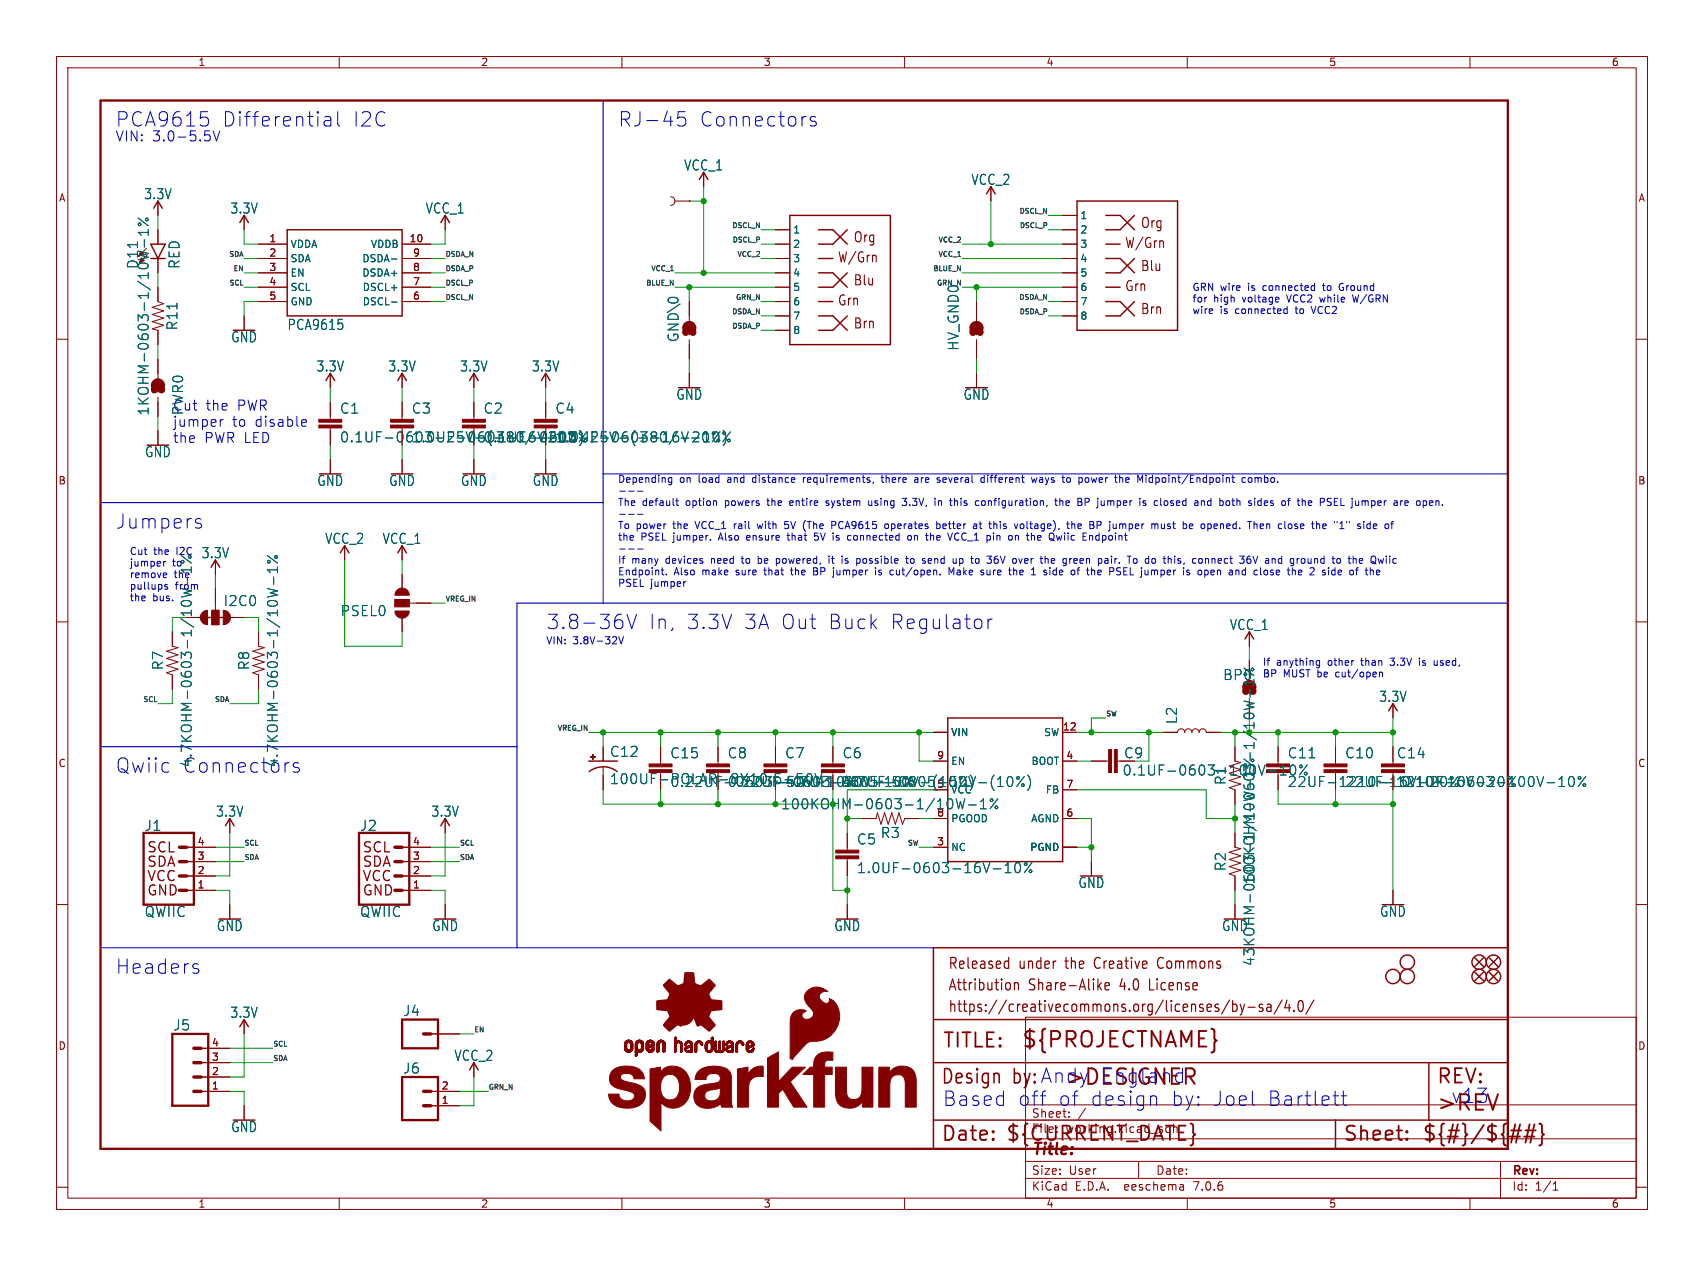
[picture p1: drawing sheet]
<svg xmlns="http://www.w3.org/2000/svg" width="301mm" height="224mm" viewBox="0 0 301 224" stroke-linecap="round" stroke-linejoin="round" font-family="sans-serif">
<defs><g id="words">
<g font-size="3.8" fill="#840000">
<text x="180.6" y="185.7">${PROJECTNAME}</text>
<text x="254" y="196.9">&gt;REV</text>
</g>
<text font-size="3.8" fill="#0000c2" x="188.2" y="192.3">&gt;DESIGNER</text>
<g font-size="3.5" fill="#0000c2">
<text x="20.3" y="22.6">PCA9615</text>
<text x="39.1" y="22.6">Differential</text>
<text x="62.2" y="22.6">I2C</text>
<text x="109.2" y="22.6">RJ-45</text>
<text x="123.6" y="22.6">Connectors</text>
<text x="20.3" y="93.7">Jumpers</text>
<text x="96.5" y="111.5">3.8-36V</text>
<text x="114.6" y="111.5">In,</text>
<text x="121.2" y="111.5">3.3V</text>
<text x="131.3" y="111.5">3A Out</text>
<text x="146.1" y="111.5">Buck</text>
<text x="157.1" y="111.5">Regulator</text>
<text x="20.3" y="136.9">Qwiic</text>
<text x="20.3" y="172.5">Headers</text>
<text x="194.5" y="191.8">England</text>
<text x="166.6" y="195.8">Based</text>
<text x="179.1" y="192.1">by: Andy</text>
<text x="179.9" y="195.8">off</text>
<text x="187" y="195.8">of</text>
<text x="192.6" y="195.8">design</text>
<text x="206.8" y="195.8">by:</text>
<text x="214.1" y="195.8">Joel</text>
<text x="223.8" y="195.8">Bartlett</text>
<text x="256.5" y="195.3">v13</text>
</g>
<text font-size="3.5" fill="#006464" x="32.1" y="136.9">Connectors</text>
<g font-size="3.5" fill="#840000">
<text x="166.6" y="185.7">TITLE:</text>
<text x="166.4" y="192.1">Design</text>
<text x="254" y="192.1">REV:</text>
<text x="166.4" y="202.2">Date:</text>
<text x="177.8" y="202.2">${CURRENT_DATE}</text>
<text x="237.5" y="202.2">Sheet:</text>
<text x="251.5" y="202.2">${#}/${##}</text>
</g>
<text font-size="2.8" fill="#840000" x="182.4" y="204.8">Title:</text>
<g font-size="2.7" fill="#840000">
<text x="167.6" y="171.7">Released</text>
<text x="180.2" y="171.7">under</text>
<text x="188.6" y="171.7">the</text>
<text x="194" y="171.7">Creative</text>
<text x="205.4" y="171.7">Commons</text>
<text x="167.6" y="175.5">Attribution</text>
<text x="167.6" y="179.3">https://creativecommons.org/licenses/by-sa/4.0/</text>
<text x="181.9" y="175.5">Share-Alike</text>
<text x="198.2" y="175.5">4.0</text>
<text x="203.7" y="175.5">License</text>
</g>
<g font-size="2.5" fill="#0000c2">
<text x="20.3" y="25.2">VIN: 3.0-5.5V</text>
<text x="30.5" y="75.6">jumper</text>
<text x="36.3" y="72.8">the</text>
<text x="41" y="75.6">to</text>
<text x="41.9" y="72.8">PWR</text>
<text x="45.1" y="75.6">disable</text>
<text x="36.1" y="78.5">PWR LED</text>
</g>
<g font-size="2.5" fill="#006464">
<text x="25.4" y="35.5">3.3V</text>
<text x="120.9" y="30.4">VCC_1</text>
<text x="171.7" y="32.9">VCC_2</text>
<text x="40.7" y="38">3.3V</text>
<text x="75.2" y="38">VCC_1</text>
<text x="24.6" y="47.6" transform="rotate(-90 24.6 47.6)">D11</text>
<text x="32" y="47.6" transform="rotate(-90 32 47.6)">RED</text>
<text x="31.6" y="58.5" transform="rotate(-90 31.6 58.5)">R11</text>
<text x="50.8" y="58.6">PCA9615</text>
<text x="40.8" y="60.8">GND</text>
<text x="55.9" y="65.9">3.3V</text>
<text x="68.6" y="65.9">3.3V</text>
<text x="81.3" y="65.9">3.3V</text>
<text x="94" y="65.9">3.3V</text>
<text x="120.2" y="60.6" transform="rotate(-90 120.2 60.6)">GND\0</text>
<text x="169.8" y="62.1" transform="rotate(-90 169.8 62.1)">HV_GND0</text>
<text x="119.5" y="70.9">GND</text>
<text x="170.3" y="70.9">GND</text>
<text x="26.5" y="73.6" transform="rotate(-90 26.5 73.6)">1KOHM-0603-1/10W-1%</text>
<text x="30.5" y="72.8">Cut</text>
<text x="32.6" y="73.5" transform="rotate(-90 32.6 73.5)">PWR0</text>
<text x="60" y="73.4">C1</text>
<text x="72.7" y="73.4">C3</text>
<text x="85.4" y="73.4">C2</text>
<text x="98.1" y="73.4">C4</text>
<text x="25.6" y="81.1">GND</text>
<text x="30.5" y="78.5">the</text>
<text x="72.7" y="78.5">1.0UF-0603-16V-10%</text>
<text x="98.1" y="78.5">1.0UF-0603-16V-10%</text>
<text x="56" y="86.2">GND</text>
<text x="68.7" y="86.2">GND</text>
<text x="81.4" y="86.2">GND</text>
<text x="94.1" y="86.2">GND</text>
<text x="35.6" y="99">3.3V</text>
<text x="57.4" y="96.4">VCC_2</text>
<text x="67.6" y="96.4">VCC_1</text>
<text x="39.5" y="107.4">I2C0</text>
<text x="60.2" y="109.2">PSEL0</text>
<text x="217.4" y="111.7">VCC_1</text>
<text x="29.1" y="118.6" transform="rotate(-90 29.1 118.6)">R7</text>
<text x="44.3" y="118.6" transform="rotate(-90 44.3 118.6)">R8</text>
<text x="216.3" y="120.5">BP0</text>
<text x="243.9" y="124.4">3.3V</text>
<text x="208.4" y="128.2" transform="rotate(-90 208.4 128.2)">L2</text>
<text x="34.1" y="135.8" transform="rotate(-90 34.1 135.8)">4.7KOHM-0603-1/10W-1%</text>
<text x="49.4" y="135.8" transform="rotate(-90 49.4 135.8)">4.7KOHM-0603-1/10W-1%</text>
<text x="107.8" y="134.1">C12</text>
<text x="118.5" y="134.3">C15</text>
<text x="128.6" y="134.3">C8</text>
<text x="138.8" y="134.3">C7</text>
<text x="148.9" y="134.3">C6</text>
<text x="198.5" y="137.4">0.1UF-0603-100V-10%</text>
<text x="227.7" y="134.3">C11</text>
<text x="237.8" y="134.3">C10</text>
<text x="107.8" y="138.9">100UF-POLAR-8X10.5-50V</text>
<text x="118.5" y="139.4">0.22UF-0603-50V-10%</text>
<text x="128.6" y="139.4">0.22UF-0603-50V-10%</text>
<text x="148.9" y="139.4">4.7UF-0805-50V-(10%)</text>
<text x="217" y="138.9" transform="rotate(-90 217 138.9)">R1</text>
<text x="227.7" y="139.4">22UF-1210-16V-20%</text>
<text x="247.8" y="139.4">0.1UF-0603-100V-10%</text>
<text x="25.5" y="147.2">J1</text>
<text x="38.1" y="144.7">3.3V</text>
<text x="63.6" y="147.2">J2</text>
<text x="76.2" y="144.7">3.3V</text>
<text x="151.5" y="149.6">C5</text>
<text x="155.7" y="148.4">R3</text>
<text x="151.5" y="154.7">1.0UF-0603-16V-10%</text>
<text x="217" y="154.2" transform="rotate(-90 217 154.2)">R2</text>
<text x="190.7" y="157.3">GND</text>
<text x="25.5" y="162.4">QWIIC</text>
<text x="38.3" y="164.9">GND</text>
<text x="63.6" y="162.4">QWIIC</text>
<text x="76.4" y="164.9">GND</text>
<text x="147.5" y="164.9">GND</text>
<text x="216.1" y="164.9">GND</text>
<text x="244" y="162.4">GND</text>
<text x="222.1" y="171" transform="rotate(-90 222.1 171)">43KOHM-0603-1/10W-1%</text>
<text x="71.2" y="179.9">J4</text>
<text x="30.6" y="182.5">J5</text>
<text x="40.7" y="180.2">3.3V</text>
<text x="71.2" y="190.1">J6</text>
<text x="80.3" y="187.9">VCC_2</text>
<text x="40.8" y="200.5">GND</text>
</g>
<g font-size="2.5" fill="#840000">
<text x="201.7" y="40.6">Org</text>
<text x="148.1" y="46.7">W/Grn</text>
<text x="150.9" y="43.1">Org</text>
<text x="198.9" y="44.1">W/Grn</text>
<text x="150.9" y="50.7">Blu</text>
<text x="198.9" y="51.8">Grn</text>
<text x="201.7" y="48.2">Blu</text>
<text x="148.1" y="54.3">Grn</text>
<text x="150.9" y="58.4">Brn</text>
<text x="201.7" y="55.8">Brn</text>
<text x="60" y="78.5">0.1UF-0603-25V-(+80/-20%)</text>
<text x="198.7" y="134.3">C9</text>
<text x="247" y="134.3">C14</text>
<text x="237.8" y="139.4">22UF-1210-16V-20%</text>
<text x="25.9" y="151.1">SCL</text>
<text x="25.9" y="153.6">SDA</text>
<text x="64" y="151.1">SCL</text>
<text x="64" y="153.6">SDA</text>
<text x="25.9" y="158.7">GND</text>
<text x="25.9" y="156.2">VCC</text>
<text x="64" y="158.7">GND</text>
<text x="64" y="156.2">VCC</text>
</g>
<g font-size="2.5" fill="#009600">
<text x="138.1" y="143.4">100KOHM-0603-1/10W-1%</text>
<text x="222.1" y="156.6" transform="rotate(-90 222.1 156.6)">100KOHM-0603-1/10W-1%</text>
</g>
<g font-size="2.1" fill="#840000">
<text x="182.4" y="197.9">Sheet:</text>
<text x="182.4" y="200.6">File:</text>
<text x="188.5" y="200.6">working.kicad_sch</text>
<text x="182.4" y="208">Size:</text>
<text x="189.1" y="208">User</text>
<text x="204.4" y="208">Date:</text>
<text x="267.4" y="208.2">Rev:</text>
<text x="182.4" y="210.8">KiCad</text>
<text x="190.1" y="210.8">E.D.A.</text>
<text x="199" y="210.8">eeschema</text>
<text x="211.4" y="210.8">7.0.6</text>
<text x="267.4" y="210.8">Id:</text>
<text x="271.5" y="210.8">1/1</text>
</g>
<g font-size="1.8" fill="#840000">
<text x="35" y="11.9">1</text>
<text x="85" y="11.9">2</text>
<text x="135" y="11.9">3</text>
<text x="185" y="11.9">4</text>
<text x="235" y="11.9">5</text>
<text x="285" y="11.9">6</text>
<text x="10.3" y="35.9">A</text>
<text x="289.7" y="35.9">A</text>
<text x="10.3" y="85.9">B</text>
<text x="289.6" y="85.9">B</text>
<text x="10.3" y="135.9">C</text>
<text x="289.6" y="135.9">C</text>
<text x="10.3" y="185.9">D</text>
<text x="289.6" y="185.9">D</text>
<text x="35" y="213.8">1</text>
<text x="85" y="213.8">2</text>
<text x="135" y="213.8">3</text>
<text x="185" y="213.8">4</text>
<text x="235" y="213.8">5</text>
<text x="285" y="213.8">6</text>
</g>
<g font-size="1.8" fill="#006464">
<text x="140.2" y="41.5">1</text>
<text x="191" y="39">1</text>
<text x="191" y="41.5">2</text>
<text x="51.3" y="44">VDDA</text>
<text x="51.3" y="46.6">SDA</text>
<text x="64" y="46.6">DSDA-</text>
<text x="65.5" y="44">VDDB</text>
<text x="140.2" y="44">2</text>
<text x="140.2" y="46.6">3</text>
<text x="191" y="44">3</text>
<text x="191" y="46.6">4</text>
<text x="51.3" y="49.1">EN</text>
<text x="51.3" y="51.7">SCL</text>
<text x="64" y="49.1">DSDA+</text>
<text x="64.1" y="51.7">DSCL+</text>
<text x="140.2" y="49.1">4</text>
<text x="140.2" y="51.7">5</text>
<text x="191" y="49.1">5</text>
<text x="191" y="51.7">6</text>
<text x="51.3" y="54.2">GND</text>
<text x="64.1" y="54.2">DSCL-</text>
<text x="140.2" y="54.2">6</text>
<text x="140.2" y="56.7">7</text>
<text x="140.2" y="59.3">8</text>
<text x="191" y="54.2">7</text>
<text x="191" y="56.7">8</text>
<text x="30.5" y="100.3">to</text>
<text x="31.3" y="98.3">I2C</text>
<text x="30.8" y="102.3">the</text>
<text x="31" y="104.4">from</text>
<text x="168.1" y="130.4">VIN</text>
<text x="184.6" y="130.4">SW</text>
<text x="168.1" y="135.5">EN</text>
<text x="182.4" y="135.5">BOOT</text>
<text x="165.7" y="139.4">5</text>
<text x="168.1" y="140.6">VCC</text>
<text x="184.9" y="140.6">FB</text>
<text x="165.7" y="144.5">8</text>
<text x="168.1" y="145.6">PGOOD</text>
<text x="182.3" y="145.6">AGND</text>
<text x="168.1" y="150.7">NC</text>
<text x="182.1" y="150.7">PGND</text>
</g>
<g font-size="1.8" fill="#a90000">
<text x="47.6" y="42.9">1</text>
<text x="47.6" y="45.5">2</text>
<text x="72.3" y="42.9">10</text>
<text x="73" y="45.5">9</text>
<text x="47.6" y="48">3</text>
<text x="47.6" y="50.5">4</text>
<text x="47.6" y="53.1">5</text>
<text x="73" y="53.1">6</text>
<text x="73" y="50.5">7</text>
<text x="73" y="48">8</text>
<text x="187.9" y="129.3">12</text>
<text x="165.7" y="134.4">9</text>
<text x="188.5" y="134.4">4</text>
<text x="188.5" y="139.4">7</text>
<text x="34.9" y="149.6">4</text>
<text x="73" y="149.6">4</text>
<text x="165.7" y="149.6">3</text>
<text x="188.5" y="144.5">6</text>
<text x="34.9" y="154.7">2</text>
<text x="34.9" y="152.1">3</text>
<text x="73" y="154.7">2</text>
<text x="73" y="152.1">3</text>
<text x="34.9" y="157.2">1</text>
<text x="73" y="157.2">1</text>
<text x="37.4" y="185.2">4</text>
<text x="37.4" y="190.2">2</text>
<text x="37.4" y="187.7">3</text>
<text x="37.4" y="192.8">1</text>
<text x="78" y="195.3">1</text>
<text x="78" y="192.8">2</text>
</g>
<g font-size="1.8" fill="#0000c2">
<text x="210.8" y="51.5">GRN wire</text>
<text x="210.8" y="53.6">for</text>
<text x="214.7" y="53.6">high</text>
<text x="219.9" y="53.6">voltage</text>
<text x="220.8" y="51.5">is</text>
<text x="223.6" y="51.5">connected</text>
<text x="227.9" y="53.6">VCC2</text>
<text x="233.9" y="53.6">while</text>
<text x="234.5" y="51.5">to</text>
<text x="237.5" y="51.5">Ground</text>
<text x="240" y="53.6">W/GRN</text>
<text x="210.8" y="55.6">wire</text>
<text x="215.8" y="55.6">is</text>
<text x="218.6" y="55.6">connected</text>
<text x="229.5" y="55.6">to</text>
<text x="232.5" y="55.6">VCC2</text>
<text x="109.2" y="85.5">Depending</text>
<text x="109.2" y="89.6">The</text>
<text x="113.6" y="89.6">default</text>
<text x="120.2" y="85.5">on</text>
<text x="121.4" y="89.6">option</text>
<text x="123.7" y="85.5">load</text>
<text x="128.5" y="89.6">powers</text>
<text x="128.9" y="85.5">and</text>
<text x="133.6" y="85.5">distance</text>
<text x="136.2" y="89.6">the</text>
<text x="140.4" y="89.6">entire</text>
<text x="142.7" y="85.5">requirements,</text>
<text x="147" y="89.6">system</text>
<text x="154.7" y="89.6">using</text>
<text x="156.8" y="85.5">there</text>
<text x="160.9" y="89.6">3.3V,</text>
<text x="162.8" y="85.5">are</text>
<text x="166.8" y="89.6">in</text>
<text x="167" y="85.5">several</text>
<text x="169.7" y="89.6">this</text>
<text x="174.4" y="89.6">configuration,</text>
<text x="175" y="85.5">different</text>
<text x="184.2" y="85.5">ways</text>
<text x="188.8" y="89.6">the</text>
<text x="189.8" y="85.5">to</text>
<text x="192.9" y="85.5">power</text>
<text x="192.9" y="89.6">BP</text>
<text x="196.6" y="89.6">jumper</text>
<text x="199.6" y="85.5">the</text>
<text x="203.7" y="85.5">Midpoint/Endpoint</text>
<text x="204.3" y="89.6">is</text>
<text x="207.1" y="89.6">closed</text>
<text x="214.4" y="89.6">and</text>
<text x="219" y="89.6">both</text>
<text x="222.4" y="85.5">combo.</text>
<text x="224.4" y="89.6">sides</text>
<text x="230.4" y="89.6">of</text>
<text x="233.5" y="89.6">the</text>
<text x="237.6" y="89.6">PSEL</text>
<text x="243.4" y="89.6">jumper</text>
<text x="251.1" y="89.6">are</text>
<text x="255.3" y="89.6">open.</text>
<text x="109.2" y="93.7">To power</text>
<text x="109.2" y="95.7">the</text>
<text x="113.4" y="95.7">PSEL</text>
<text x="119.2" y="93.7">the</text>
<text x="119.2" y="95.7">jumper.</text>
<text x="123.3" y="93.7">VCC_1</text>
<text x="127.4" y="95.7">Also</text>
<text x="130.3" y="93.7">rail</text>
<text x="132.5" y="95.7">ensure</text>
<text x="134.7" y="93.7">with</text>
<text x="139.6" y="93.7">5V</text>
<text x="140" y="95.7">that</text>
<text x="143.1" y="93.7">(The</text>
<text x="144.9" y="95.7">5V</text>
<text x="148.3" y="93.7">PCA9615</text>
<text x="148.4" y="95.7">is</text>
<text x="151.2" y="95.7">connected</text>
<text x="158" y="93.7">operates</text>
<text x="162" y="95.7">on</text>
<text x="165.5" y="95.7">the</text>
<text x="167.3" y="93.7">better</text>
<text x="169.6" y="95.7">VCC_1</text>
<text x="174" y="93.7">at</text>
<text x="176.6" y="95.7">pin</text>
<text x="177.1" y="93.7">this</text>
<text x="180.7" y="95.7">on</text>
<text x="181.8" y="93.7">voltage),</text>
<text x="184.2" y="95.7">the</text>
<text x="188.3" y="95.7">Qwiic</text>
<text x="191.3" y="93.7">the</text>
<text x="194.4" y="95.7">Endpoint</text>
<text x="195.4" y="93.7">BP</text>
<text x="199.1" y="93.7">jumper</text>
<text x="206.8" y="93.7">must</text>
<text x="212.5" y="93.7">be</text>
<text x="215.9" y="93.7">opened.</text>
<text x="224.5" y="93.7">Then</text>
<text x="230" y="93.7">close</text>
<text x="236.2" y="93.7">the</text>
<text x="240.3" y="93.7">&quot;1&quot;</text>
<text x="244.7" y="93.7">side</text>
<text x="22.9" y="98.3">Cut</text>
<text x="22.9" y="100.3">jumper</text>
<text x="27.2" y="98.3">the</text>
<text x="109.2" y="99.8">If</text>
<text x="109.2" y="101.8">Endpoint.</text>
<text x="111.7" y="99.8">many</text>
<text x="117.9" y="99.8">devices</text>
<text x="119.2" y="101.8">Also</text>
<text x="124.3" y="101.8">make</text>
<text x="126" y="99.8">need</text>
<text x="130.5" y="101.8">sure</text>
<text x="131.7" y="99.8">to</text>
<text x="134.7" y="99.8">be</text>
<text x="135.7" y="101.8">that</text>
<text x="138.1" y="99.8">powered,</text>
<text x="140.6" y="101.8">the</text>
<text x="144.7" y="101.8">BP</text>
<text x="147.7" y="99.8">it</text>
<text x="148.4" y="101.8">jumper</text>
<text x="150.2" y="99.8">is</text>
<text x="153" y="99.8">possible</text>
<text x="156.1" y="101.8">is</text>
<text x="158.9" y="101.8">cut/open.</text>
<text x="162" y="99.8">to</text>
<text x="165" y="99.8">send</text>
<text x="169.5" y="101.8">Make</text>
<text x="170.6" y="99.8">up</text>
<text x="174.1" y="99.8">to</text>
<text x="175.4" y="101.8">sure</text>
<text x="177.1" y="99.8">36V</text>
<text x="180.6" y="101.8">the</text>
<text x="181.8" y="99.8">over</text>
<text x="184.7" y="101.8">1</text>
<text x="187" y="99.8">the</text>
<text x="187.1" y="101.8">side</text>
<text x="191.1" y="99.8">green</text>
<text x="192.2" y="101.8">of</text>
<text x="195.2" y="101.8">the</text>
<text x="197.5" y="99.8">pair.</text>
<text x="199.3" y="101.8">PSEL</text>
<text x="203" y="99.8">To do</text>
<text x="205.2" y="101.8">jumper</text>
<text x="209.8" y="99.8">this,</text>
<text x="212.8" y="101.8">is</text>
<text x="215" y="99.8">connect</text>
<text x="215.6" y="101.8">open</text>
<text x="221.3" y="101.8">and</text>
<text x="223.7" y="99.8">36V</text>
<text x="225.9" y="101.8">close</text>
<text x="228.3" y="99.8">and</text>
<text x="232.1" y="101.8">the</text>
<text x="233" y="99.8">ground</text>
<text x="236.3" y="101.8">2</text>
<text x="238.6" y="101.8">side</text>
<text x="240.7" y="99.8">to</text>
<text x="243.7" y="101.8">of</text>
<text x="243.7" y="99.8">the</text>
<text x="22.9" y="102.3">remove</text>
<text x="22.9" y="104.4">pullups</text>
<text x="22.9" y="106.4">the</text>
<text x="27" y="106.4">bus.</text>
<text x="109.2" y="103.9">PSEL</text>
<text x="115" y="103.9">jumper</text>
<text x="96.5" y="114.1">VIN:</text>
<text x="101.3" y="114.1">3.8V-32V</text>
<text x="223.3" y="117.8">If</text>
<text x="223.3" y="119.9">BP</text>
<text x="225.8" y="117.8">anything</text>
<text x="227" y="119.9">MUST be</text>
<text x="235" y="117.8">other</text>
<text x="236.5" y="119.9">cut/open</text>
<text x="241.1" y="117.8">than</text>
<text x="246.4" y="117.8">3.3V</text>
<text x="251.7" y="117.8">is</text>
<text x="254.5" y="117.8">used,</text>
</g>
<g font-size="1.2" fill="#0f0f0f">
<text x="129.4" y="40.4">DSCL_N</text>
<text x="180.2" y="37.9">DSCL_N</text>
<text x="180.2" y="40.4">DSCL_P</text>
<text x="40.4" y="45.5">SDA</text>
<text x="78.7" y="45.5">DSDA_N</text>
<text x="129.4" y="42.9">DSCL_P</text>
<text x="130.3" y="45.5">VCC_2</text>
<text x="165.8" y="45.5">VCC_1</text>
<text x="165.8" y="42.9">VCC_2</text>
<text x="40.4" y="50.6">SCL</text>
<text x="41.2" y="48">EN</text>
<text x="78.7" y="48">DSDA_P</text>
<text x="78.7" y="50.6">DSCL_P</text>
<text x="78.7" y="53.1">DSCL_N</text>
<text x="114.1" y="50.6">BLUE_N</text>
<text x="115" y="48">VCC_1</text>
<text x="130" y="53.1">GRN_N</text>
<text x="164.9" y="48">BLUE_N</text>
<text x="180.1" y="53.1">DSDA_N</text>
<text x="129.3" y="55.6">DSDA_N</text>
<text x="129.4" y="58.2">DSDA_P</text>
<text x="180.2" y="55.6">DSDA_P</text>
<text x="78.7" y="106.4">VREG_IN</text>
<text x="25.2" y="124.2">SCL</text>
<text x="37.9" y="124.2">SDA</text>
<text x="98.5" y="129.3">VREG_IN</text>
<text x="195.6" y="126.8">SW</text>
<text x="43.2" y="149.6">SCL</text>
<text x="81.3" y="149.6">SCL</text>
<text x="160.4" y="149.6">SW</text>
<text x="43.2" y="152.2">SDA</text>
<text x="81.3" y="152.2">SDA</text>
<text x="48.3" y="185.2">SCL</text>
<text x="83.8" y="182.6">EN</text>
<text x="48.3" y="187.7">SDA</text>
<text x="86.4" y="192.8">GRN_N</text>
</g>
<text font-size="1.2" fill="#006464" x="165.6" y="50.6">GRN_N</text>
</g></defs>
<g fill="none" stroke="#840000" stroke-width=".18">
<path d="M10 10h281.4v203.9h-281.4zM12 12h277.4v199.9h-277.4zM60 10v2M110 10v2M160 10v2M210 10v2M260 10v2M27.9 35.6v2.5M43.2 38.1v2.5M78.7 38.1v2.5M118.6 34.8a.76 .76 0 0 1 .8 .8 .76 .76 0 0 1-.8 .7M119.4 35.6h2.5"/>
<path d="M121.9 35.6h.1M124.5 30.5v2.5M175.3 33v2.6M188 38.1h2.5M10 60h2M25.9 43.9l-1.4 1.4M26 45.1l-1.4 1.4M27.9 40.6v2.6M27.9 45.7v2.6M27.9 50.8v2.5l1.1 .4-2.1 .7 2.1 .6-2.1 .6 2.1 .7-2.1 .6 2.1 .6-2.1 .7 1 .2v2.6M43.2 55.9v2.5M45.7 43.2h5.1"/>
<path d="M45.7 45.7h5.1M45.7 48.3h5.1M45.7 50.8h5.1M45.7 53.3h5.1M71.1 43.2h5.1M71.1 45.7h5.1M71.1 48.3h5.1M71.1 50.8h5.1M71.1 53.3h5.1M121.9 53.3v3.5M137.2 43.2h2.5M137.2 45.7h2.5"/>
<path d="M137.2 48.3h2.5M137.2 50.8h2.5M137.2 53.3h2.5M137.2 40.6h2.5M137.2 55.9h2.5M137.2 58.4h2.5M172.7 53.3v3.5M188 43.2h2.5M188 45.7h2.5M188 48.3h2.5M188 50.8h2.5M188 53.3h2.5"/>
<path d="M188 40.6h2.5M188 55.9h2.5M289.4 60h2M27.9 63.5v3.4M27.9 70.2v3.5M27.9 76.2v2.5M58.4 66v2.6M58.4 71.1v3.1M58.4 75.7v3M71.1 66v2.6M71.1 71.1v3.1M71.1 75.7v.5"/>
<path d="M83.8 66v2.6M83.8 71.1v3.1M83.8 75.7v.5M96.5 66v2.6M96.5 71.1v3.1M96.5 75.7v.5M121.9 60.1v3.4M121.9 66v2.6M172.7 60.1v3.4M172.7 66v2.6M38.1 99.1v2.5M58.4 81.3v2.5"/>
<path d="M61 96.5v2.6M71.1 81.3v2.5M71.1 96.5v2.6M83.8 81.3v2.5M96.5 81.3v2.5M10 110h2M30.5 111.8v2.5l1 .3-2 .6 2 .6-2 .7 2 .6-2 .6 2 .7-2 .6 1 .4v2.5M33 109.2h2.6M37.5 108h1.2v2.5h-1.2zM38.1 104.1v3.9M40.6 109.2h2.6M45.7 111.8v2.5l1 .3-2 .6 2 .6-2 .7 2 .6-2 .6 2 .7-2 .6 1 .4v2.5"/>
<path d="M69.8 106h2.6v1.3h-2.6zM71.1 101.6v2.5M71.1 109.2v2.6M72.4 106.7h3.8M221 111.8v2.5M221 116.8v2.6M289.4 110h2M106.7 132.1v2.5M106.7 135.6v4.1M116.8 132.1v3M127 132.1v3M137.2 132.1v3"/>
<path d="M147.3 132.1v3M147.3 136.7v.5M165.1 134.6h2.5M165.1 129.5h2.5M188 134.6h2.5M188 129.5h2.5M188 139.7h2.5M193 134.6h3.1M197.6 134.6h.5M205.7 129.5h2.6a.64 .64 0 0 1 .6-.6 .64 .64 0 0 1 .6 .6 .64 .64 0 0 1 .7-.6 .64 .64 0 0 1 .6 .6 .64 .64 0 0 1 .7-.6 .64 .64 0 0 1 .6 .6 .64 .64 0 0 1 .6-.6 .64 .64 0 0 1 .7 .6h2.5M217.4 138l2.1 .7-2.1 .6 1 .4v2.5M218.4 132.1v2.5l1.1 .3"/>
<path d="M221 123.6v3.4M226.1 132.1v3M226.1 136.7v3M236.2 132.1v3M236.2 136.7v.5M246.4 124.5v2.5M246.4 136.7v.5M10 160h2M33 157.5h5.1M33 154.9h5.1M33 152.4h5.1M33 149.9h5.1"/>
<path d="M40.6 144.8v2.5M71.1 157.5h5.1M71.1 154.9h5.1M71.1 152.4h5.1M71.1 149.9h5.1M78.7 144.8v2.5M149.9 147.3v3.1M149.9 151.9v3M152.4 144.8h2.5l.3-1 .6 2 .7-2 .6 2 .6-2 .7 2 .6-2 .6 2 .4-1h2.6M165.1 144.8h2.5M165.1 149.9h2.5M188 144.8h2.5"/>
<path d="M188 149.9h2.5M193 152.4v2.5M218.4 147.3v2.6l1.1 .2-2.1 .6 2.1 .7-2.1 .6 2.1 .7-2.1 .6 2.1 .6-2.1 .7 1 .3v2.6M246.4 157.5v2.5M289.4 160h2M40.6 160v2.6M78.7 160v2.6M149.9 160v2.6M181.4 179.9h108v32h-108zM218.4 160v2.6M35.6 193h5M35.6 190.5h5"/>
<path d="M35.6 188h5M35.6 185.4h5M43.2 180.3v2.6M43.2 195.6v2.5M76.2 182.9h5.1M76.2 195.6h5.1M76.2 193h5.1M83.8 188v2.5M181.4 195.4h108M189.1 197.5v.1M192 196l-1.3 2M10 210h2"/>
<path d="M60 211.9v2M110 211.9v2M160 211.9v2M181.4 208.4h108M181.4 205.4h108M181.4 201.4h108M201.4 205.4v3M209.3 209.6l.1 .9M209.4 210.4l-.2 .1M209.4 209.9h-.2M210 211.9v2M260 211.9v2"/>
<path d="M265.4 205.4v6.5M274.7 210.5h.9M274.7 209.4l.4-.4v1.5M289.4 210h2"/>
</g>
<g fill="none" stroke="#840000" stroke-width=".25">
<path d="M27.2 36.8l.7-1.2 .8 1.2M42.4 39.4l.8-1.3 .7 1.3M78 39.4l.7-1.3 .8 1.3M123.7 31.8l.8-1.3 .7 1.3M139.7 38.1h17.8v22.9h-17.8zM174.5 34.3l.8-1.3 .7 1.3M190.5 35.6h17.8v22.8h-17.8zM195.6 38.1h2.5l2.6 2.5M200.7 38.1l-2.6 2.5h-2.5M26.7 45.7h2.5M26.7 43.2h2.5l-1.3 2.5zM50.8 40.6h20.3v15.3h-20.3z"/>
<path d="M121.9 57.4v1.8M144.8 40.6h2.5l2.6 2.6M144.8 55.9h2.5l2.6 2.5M144.8 53.3h2.5M144.8 48.3h2.5l2.6 2.5M144.8 45.7h2.5M149.9 55.9l-2.6 2.5h-2.5M149.9 48.3l-2.6 2.5h-2.5M149.9 40.6l-2.6 2.6h-2.5M172.7 57.4v1.8M195.6 53.3h2.5l2.6 2.6M195.6 50.8h2.5"/>
<path d="M195.6 45.7h2.5l2.6 2.6M195.6 43.2h2.5M200.7 53.3l-2.6 2.6h-2.5M200.7 45.7l-2.6 2.6h-2.5M27.9 67.6v1.7M57.7 67.3l.7-1.3 .8 1.3M70.4 67.3l.7-1.3 .8 1.3M83.1 67.3l.7-1.3 .8 1.3M95.8 67.3l.7-1.3 .8 1.3M60.2 97.8l.8-1.3 .7 1.3M70.4 97.8l.7-1.3 .8 1.3M36.3 109.2h3.8"/>
<path d="M37.3 100.3l.8-1.2 .8 1.2M220.2 113l.8-1.2 .7 1.2M104.1 134.6h5.1M104.2 136.5a4.1 4.1 0 0 1 5 0M167.6 127h20.4v25.4h-20.4zM221 120.9v1.8M245.6 125.7l.8-1.2 .7 1.2M39.9 146.1l.7-1.3 .8 1.3M78 146.1l.7-1.3 .8 1.3M165.1 167.6h101.6v35.6h-101.6zM260.9 172l1.5 1.5M260.9 169.4l1.5 1.5"/>
<path d="M262.4 172l-1.5 1.5M262.4 169.4l-1.5 1.5M263.4 172l1.5 1.5M263.4 169.4l1.5 1.5M264.9 169.4l-1.5 1.5M264.9 172l-1.5 1.5M42.4 181.6l.8-1.3 .7 1.3M83.1 189.2l.7-1.2 .8 1.2M165.1 198.1h101.6M165.1 180.3h101.6M165.1 188h101.6M236.2 198.1v5.1"/>
<path d="M252.7 188v10.1"/>
<circle cx="246.4" cy="172.7" r="1.27"/>
<circle cx="248.9" cy="172.7" r="1.27"/>
<circle cx="248.9" cy="170.2" r="1.27"/>
<circle cx="261.6" cy="170.2" r="1.27"/>
<circle cx="261.6" cy="172.7" r="1.27"/>
<circle cx="264.2" cy="170.2" r="1.27"/>
<circle cx="264.2" cy="172.7" r="1.27"/>
</g>
<path d="M121.3 58.8a.64 .64 0 0 1 .6-.6 .64 .64 0 0 1 .7 .6M121.3 58a.63 .63 0 0 1 .6-.6 .63 .63 0 0 1 .7 .6M172.1 58a.63 .63 0 0 1 .6-.6 .63 .63 0 0 1 .7 .6M173.4 58.8a.64 .64 0 0 0-.7-.6 .64 .64 0 0 0-.6 .6M27.3 69a.64 .64 0 0 1 .6-.7 .64 .64 0 0 1 .7 .7M27.3 68.2a.63 .63 0 0 1 .6-.6 .63 .63 0 0 1 .7 .6M220.3 122.3a.64 .64 0 0 1 .7-.6 .64 .64 0 0 1 .6 .6M220.3 121.5a.63 .63 0 0 1 .7-.6 .63 .63 0 0 1 .6 .6" fill="none" stroke="#840000" stroke-width="1.3"/>
<g fill="#840000" stroke="#840000" stroke-width=".18">
<path d="M145.3 136.1h4.1v.6h-4.1z"/>
<path d="M145.3 135.1h4.1v.5h-4.1z"/>
<path d="M125 136.1h4v.6h-4z"/>
<path d="M125 135.1h4v.5h-4z"/>
<path d="M224 136.1h4.1v.6h-4.1z"/>
<path d="M224 135.1h4.1v.5h-4.1z"/>
<path d="M70.2 104.4a1.27 1.27 0 0 1 1.4-.3 1.27 1.27 0 0 1 .8 1.2h-2.6l.1-.5z"/>
<path d="M69.8 106h2.6v1.3h-2.6z"/>
<path d="M69.8 108.1h2.6a1.27 1.27 0 0 1-1.3 1.2 1.27 1.27 0 0 1-1.3-1.2z"/>
<path d="M69.1 75.2h4.1v.5h-4.1z"/>
<path d="M69.1 74.2h4.1v.5h-4.1z"/>
<path d="M35.8 108.3l.4-.2 .5-.1v2.5a1.27 1.27 0 0 1-1.2-.8 1.27 1.27 0 0 1 .3-1.4z"/>
<path d="M37.5 108h1.2v2.5h-1.2z"/>
<path d="M39.5 108a1.27 1.27 0 0 1 1.3 1.2h-1.3z"/>
<path d="M39.5 109.2h1.3a1.27 1.27 0 0 1-1.3 1.3z"/>
<path d="M234.2 136.1h4.1v.6h-4.1z"/>
<path d="M234.2 135.1h4.1v.5h-4.1z"/>
<path d="M244.3 136.1h4.1v.6h-4.1z"/>
<path d="M244.3 135.1h4.1v.5h-4.1z"/>
<path d="M197.1 132.6h.5v4.1h-.5z"/>
<path d="M196.1 132.6h.5v4.1h-.5z"/>
<path d="M104.4 133.8h.9v.2h-.9z"/>
<path d="M104.8 133.4h.1v.9h-.1z"/>
<path d="M110.5 185.4h.3z"/>
<path d="M110.5 185.3l.3 .1z"/>
<path d="M110.5 185.3h.3z"/>
<path d="M110.5 185.2l.3 .1z"/>
<path d="M110.5 185.2h.3z"/>
<path d="M110.5 185.1l.3 .1z"/>
<path d="M110.5 185.1h.3z"/>
<path d="M110.5 185l.3 .1z"/>
<path d="M110.5 185h.3z"/>
<path d="M110.5 184.9l.3 .1z"/>
<path d="M110.5 184.9h.3z"/>
<path d="M110.5 184.8l.3 .1z"/>
<path d="M110.5 184.8h.3z"/>
<path d="M110.5 184.7l.3 .1z"/>
<path d="M110.5 184.7h.3z"/>
<path d="M110.5 185.5h.4z"/>
<path d="M110.5 185.4l.4 .1z"/>
<path d="M110.5 184.7h.4z"/>
<path d="M110.5 184.6l.4 .1z"/>
<path d="M110.5 184.6h.4z"/>
<path d="M110.5 185.6h.4z"/>
<path d="M110.5 185.5l.4 .1z"/>
<path d="M110.5 184.5l.4 .1z"/>
<path d="M110.5 184.5h.4z"/>
<path d="M110.5 185.6l.5 .1z"/>
<path d="M110.5 185.6h.5z"/>
<path d="M110.5 184.5h.5z"/>
<path d="M110.5 184.4l.5 .1z"/>
<path d="M110.5 184.4h.5z"/>
<path d="M110.5 185.7h.6z"/>
<path d="M110.5 185.7h.5z"/>
<path d="M110.5 184.4h.6z"/>
<path d="M110.5 185.7h1.3z"/>
<path d="M110.5 184.4h1.3z"/>
<path d="M110.6 185.8h1.2z"/>
<path d="M110.6 185.7l1.2 .1z"/>
<path d="M110.6 184.3l1.2 .1z"/>
<path d="M110.6 184.3h1.2z"/>
<path d="M110.6 184.2l1.2 .1z"/>
<path d="M110.6 185.8l1.2 .1z"/>
<path d="M110.6 184.2h1.2z"/>
<path d="M110.6 185.9h1.2z"/>
<path d="M110.6 185.9h1.1z"/>
<path d="M110.6 184.2h1.1z"/>
<path d="M110.7 185.9h1z"/>
<path d="M110.7 184.2h1z"/>
<path d="M110.7 185.9l1 .1z"/>
<path d="M110.7 184.1l1 .1z"/>
<path d="M110.7 186h1z"/>
<path d="M110.7 184.1h1z"/>
<path d="M110.8 186h.8z"/>
<path d="M110.8 184.1h.8z"/>
<path d="M110.8 184.1h.7z"/>
<path d="M110.9 186h.6z"/>
<path d="M110.9 186l.6 .1z"/>
<path d="M110.9 184l.6 .1z"/>
<path d="M110.9 186.1h.5z"/>
<path d="M110.9 184h.5z"/>
<path d="M111 184h.4z"/>
<path d="M111 186.1h.4z"/>
<path d="M111 184h.3z"/>
<path d="M111.1 186.1h.2z"/>
<path d="M111.1 184h.2z"/>
<path d="M111.2 184.4h.6z"/>
<path d="M111.3 185.7h.5z"/>
<path d="M111.3 184.4h.5z"/>
<path d="M111.3 185.7h.6z"/>
<path d="M111.3 184.4h.6z"/>
<path d="M111.4 184.4h.5z"/>
<path d="M111.4 185.7h.5z"/>
<path d="M111.4 185.6l.5 .1z"/>
<path d="M111.4 185.6h.5z"/>
<path d="M111.4 184.4l.5 .1z"/>
<path d="M111.4 184.5h.5z"/>
<path d="M111.5 184.5h.4z"/>
<path d="M111.5 185.6h.4z"/>
<path d="M111.5 184.5l.4 .1z"/>
<path d="M111.5 185.5l.4 .1z"/>
<path d="M111.5 185.5h.4z"/>
<path d="M111.5 184.6h.4z"/>
<path d="M111.5 185.4l.4 .1z"/>
<path d="M111.5 185.4h.4z"/>
<path d="M111.5 185.3l.4 .1z"/>
<path d="M111.5 185.3h.4z"/>
<path d="M111.5 185.2l.4 .1z"/>
<path d="M111.5 185.2h.4z"/>
<path d="M111.5 185.1l.4 .1z"/>
<path d="M111.5 185.1h.4z"/>
<path d="M111.5 185l.4 .1z"/>
<path d="M111.5 185h.4z"/>
<path d="M111.5 184.9l.4 .1z"/>
<path d="M111.5 184.9h.4z"/>
<path d="M111.5 184.8l.4 .1z"/>
<path d="M111.5 184.8h.4z"/>
<path d="M111.5 184.7l.4 .1z"/>
<path d="M111.5 184.7h.4z"/>
<path d="M111.5 184.6l.4 .1z"/>
<path d="M112.4 186.7l.2 .1z"/>
<path d="M112.4 186.7h.2z"/>
<path d="M112.4 186.7h.3z"/>
<path d="M112.4 186.6l.4 .1z"/>
<path d="M112.4 186.6h.4z"/>
<path d="M112.4 186.5l.4 .1z"/>
<path d="M112.4 186.5h.4z"/>
<path d="M112.4 186.4l.4 .1z"/>
<path d="M112.4 186.4h.4z"/>
<path d="M112.4 186.3l.4 .1z"/>
<path d="M112.4 186.3h.4z"/>
<path d="M112.4 186.2l.4 .1z"/>
<path d="M112.4 186.2h.4z"/>
<path d="M112.4 186.1l.4 .1z"/>
<path d="M112.4 186.1h.4z"/>
<path d="M112.4 186l1 .1z"/>
<path d="M112.4 186h1z"/>
<path d="M112.4 186h1.1z"/>
<path d="M112.4 186h1.2z"/>
<path d="M112.4 185.9l1.2 .1z"/>
<path d="M112.4 185.9h1.2z"/>
<path d="M112.4 185.9h1.3z"/>
<path d="M112.4 185.8l1.3 .1z"/>
<path d="M112.4 185.8h1.3z"/>
<path d="M112.4 185.7l1.3 .1z"/>
<path d="M112.4 185.7h1.4z"/>
<path d="M112.4 185.7h.6z"/>
<path d="M112.4 185.7h.5z"/>
<path d="M112.4 185.6l.5 .1z"/>
<path d="M112.4 185.6h.5z"/>
<path d="M112.4 185.6h.4z"/>
<path d="M112.4 185.5l.4 .1z"/>
<path d="M112.4 185.5h.4z"/>
<path d="M112.4 185.4l.4 .1z"/>
<path d="M112.4 185.4h.4z"/>
<path d="M112.4 185.3l.4 .1z"/>
<path d="M112.4 185.3h.4z"/>
<path d="M112.4 185.2l.4 .1z"/>
<path d="M112.4 185.2h.4z"/>
<path d="M112.4 185.1l.4 .1z"/>
<path d="M112.4 185.1h.4z"/>
<path d="M112.4 185l.4 .1z"/>
<path d="M112.4 185h.4z"/>
<path d="M112.4 184.9l.4 .1z"/>
<path d="M112.4 184.9h.4z"/>
<path d="M112.4 184.8l.4 .1z"/>
<path d="M112.4 184.8h.4z"/>
<path d="M112.4 184.7l.4 .1z"/>
<path d="M112.4 184.7h.4z"/>
<path d="M112.4 184.6l.4 .1z"/>
<path d="M112.4 184.6h.4z"/>
<path d="M112.4 186.8h.1z"/>
<path d="M112.4 186.8h.2z"/>
<path d="M112.4 184.5l.4 .1z"/>
<path d="M112.4 184.5h.4z"/>
<path d="M112.4 184.5h.5z"/>
<path d="M112.4 184.4l.5 .1z"/>
<path d="M112.4 184.4h.5z"/>
<path d="M112.4 184.4h.6z"/>
<path d="M112.5 184.4h.5z"/>
<path d="M112.5 184.4h1.3z"/>
<path d="M112.5 184.3l1.2 .1z"/>
<path d="M112.5 184.3h1.2z"/>
<path d="M112.5 184.2l1.2 .1z"/>
<path d="M112.5 184.2h1.2z"/>
<path d="M112.5 184.2h1.1z"/>
<path d="M112.6 184.2h1z"/>
<path d="M112.6 184.1l1 .1z"/>
<path d="M112.7 184.1h.9z"/>
<path d="M112.7 184.1h.8z"/>
<path d="M112.8 184.1h.6z"/>
<path d="M112.8 184l.6 .1z"/>
<path d="M112.8 186.1h.6z"/>
<path d="M112.9 184h.5z"/>
<path d="M112.9 186.1h.4z"/>
<path d="M112.9 184h.4z"/>
<path d="M113 186.1h.2z"/>
<path d="M113 184h.2z"/>
<path d="M113.2 184.4h.6z"/>
<path d="M113.2 185.7h.6z"/>
<path d="M113.3 185.7h.5z"/>
<path d="M113.3 184.4h.5z"/>
<path d="M113.3 185.6l.5 .1z"/>
<path d="M113.3 184.4l.5 .1z"/>
<path d="M113.3 185.6h.5z"/>
<path d="M113.3 184.5h.5z"/>
<path d="M113.4 185.6h.4z"/>
<path d="M113.4 184.5h.4z"/>
<path d="M113.4 184.5l.4 .1z"/>
<path d="M113.4 185.5l.4 .1z"/>
<path d="M113.4 184.6h.4z"/>
<path d="M113.4 185.5h.4z"/>
<path d="M113.4 185.4l.4 .1z"/>
<path d="M113.4 185.4h.4z"/>
<path d="M113.4 184.7h.4z"/>
<path d="M113.4 184.6l.4 .1z"/>
<path d="M113.5 185.4h.3z"/>
<path d="M113.5 185.3l.3 .1z"/>
<path d="M113.5 185.3h.3z"/>
<path d="M113.5 185.2l.3 .1z"/>
<path d="M113.5 185.2h.3z"/>
<path d="M113.5 185.1l.3 .1z"/>
<path d="M113.5 185.1h.3z"/>
<path d="M113.5 185l.3 .1z"/>
<path d="M113.5 185h.3z"/>
<path d="M113.5 184.9l.3 .1z"/>
<path d="M113.5 184.9h.3z"/>
<path d="M113.5 184.8l.3 .1z"/>
<path d="M113.5 184.8h.3z"/>
<path d="M113.5 184.7l.3 .1z"/>
<path d="M113.5 184.7h.3z"/>
<path d="M114.3 185.5h.4z"/>
<path d="M114.3 185.4l.4 .1z"/>
<path d="M114.3 185.4h.4z"/>
<path d="M114.3 185.4h.5z"/>
<path d="M114.3 185.3l.5 .1z"/>
<path d="M114.3 185.3h.5z"/>
<path d="M114.3 185.3h.6z"/>
<path d="M114.3 185.3h.7z"/>
<path d="M114.3 185.2l.7 .1z"/>
<path d="M114.3 185.2h.7z"/>
<path d="M114.3 185.2h.8z"/>
<path d="M114.3 185.2h.9z"/>
<path d="M114.3 185.1l.9 .1z"/>
<path d="M114.3 185.1h.9z"/>
<path d="M114.3 185.1h1z"/>
<path d="M114.3 185.1h1.1z"/>
<path d="M114.3 185l1.1 .1z"/>
<path d="M114.3 185h1.2z"/>
<path d="M114.3 185h1.3z"/>
<path d="M114.3 185h1.4z"/>
<path d="M114.3 184.9l1.4 .1z"/>
<path d="M114.3 184.9h1.4z"/>
<path d="M114.3 184.9h.4z"/>
<path d="M114.3 184.9h.3z"/>
<path d="M114.3 184.8l.3 .1z"/>
<path d="M114.3 184.8h.3z"/>
<path d="M114.3 184.7l.4 .1z"/>
<path d="M114.3 184.7h.4z"/>
<path d="M114.3 184.6l.4 .1z"/>
<path d="M114.3 184.6h.4z"/>
<path d="M114.3 185.6h.5z"/>
<path d="M114.3 185.6h.4z"/>
<path d="M114.3 185.5l.4 .1z"/>
<path d="M114.3 184.5l.4 .1z"/>
<path d="M114.3 184.5h.4z"/>
<path d="M114.3 184.5h.5z"/>
<path d="M114.3 185.7h.5z"/>
<path d="M114.3 185.6l.5 .1z"/>
<path d="M114.3 184.4l.5 .1z"/>
<path d="M114.3 185.7h.6z"/>
<path d="M114.3 184.4h.5z"/>
<path d="M114.3 184.4h.6z"/>
<path d="M114.4 185.7h.5z"/>
<path d="M114.4 184.4h.5z"/>
<path d="M114.4 185.7h1.3z"/>
<path d="M114.4 184.4h.6z"/>
<path d="M114.4 185.8h1.2z"/>
<path d="M114.4 185.7l1.2 .1z"/>
<path d="M114.4 184.4h1.3z"/>
<path d="M114.4 184.3l1.3 .1z"/>
<path d="M114.4 184.3h1.3z"/>
<path d="M114.4 184.3h1.2z"/>
<path d="M114.4 185.8l1.2 .1z"/>
<path d="M114.5 185.9h1.1z"/>
<path d="M114.5 184.2l1.1 .1z"/>
<path d="M114.5 184.2h1.1z"/>
<path d="M114.5 185.9h1z"/>
<path d="M114.5 184.2h1z"/>
<path d="M114.5 185.9l1 .1z"/>
<path d="M114.5 184.1l1 .1z"/>
<path d="M114.6 186h.9z"/>
<path d="M114.6 184.1h.9z"/>
<path d="M114.6 186h.8z"/>
<path d="M114.6 184.1h.8z"/>
<path d="M114.7 184.1h.7z"/>
<path d="M114.7 186h.7z"/>
<path d="M114.7 184l.6 .1z"/>
<path d="M114.7 186l.6 .1z"/>
<path d="M114.8 184h.5z"/>
<path d="M114.8 186.1h.5z"/>
<path d="M114.8 184.9h.9z"/>
<path d="M114.8 184h.4z"/>
<path d="M114.8 186.1h.4z"/>
<path d="M114.9 186.1h.3z"/>
<path d="M114.9 186.1h.2z"/>
<path d="M114.9 184.9h.8z"/>
<path d="M114.9 184h.3z"/>
<path d="M114.9 184h.2z"/>
<path d="M115 184.8l.7 .1z"/>
<path d="M115 184.8h.7z"/>
<path d="M115.1 184.8h.6z"/>
<path d="M115.1 184.4h.6z"/>
<path d="M115.1 185.7h.6z"/>
<path d="M115.2 184.7l.5 .1z"/>
<path d="M115.2 184.4h.5z"/>
<path d="M115.2 185.7h.5z"/>
<path d="M115.2 184.7h.5z"/>
<path d="M115.2 184.4l.5 .1z"/>
<path d="M115.2 185.6l.5 .1z"/>
<path d="M115.2 184.5h.5z"/>
<path d="M115.2 185.6h.5z"/>
<path d="M115.3 185.6h.4z"/>
<path d="M115.3 184.5h.4z"/>
<path d="M115.3 184.7h.4z"/>
<path d="M115.3 184.5l.4 .1z"/>
<path d="M115.3 184.6h.4z"/>
<path d="M115.3 185.5l.4 .1z"/>
<path d="M115.3 185.5h.4z"/>
<path d="M115.3 184.6l.4 .1z"/>
<path d="M115.4 185.4l.3 .1z"/>
<path d="M115.4 185.4h.3z"/>
<path d="M115.4 185.3l.3 .1z"/>
<path d="M115.4 185.3h.3z"/>
<path d="M115.5 185.3h.2z"/>
<path d="M115.5 185.2l.2 .1z"/>
<path d="M115.5 185.2h.2z"/>
<path d="M115.6 185.2h.1z"/>
<path d="M116.2 186h.3z"/>
<path d="M116.2 186h.4z"/>
<path d="M116.2 185.9l.4 .1z"/>
<path d="M116.2 185.9h.4z"/>
<path d="M116.2 185.8l.4 .1z"/>
<path d="M116.2 185.8h.4z"/>
<path d="M116.2 185.7l.4 .1z"/>
<path d="M116.2 185.7h.4z"/>
<path d="M116.2 185.6l.4 .1z"/>
<path d="M116.2 185.6h.4z"/>
<path d="M116.2 185.5l.4 .1z"/>
<path d="M116.2 185.5h.4z"/>
<path d="M116.2 185.4l.4 .1z"/>
<path d="M116.2 185.4h.4z"/>
<path d="M116.2 185.3l.4 .1z"/>
<path d="M116.2 185.3h.4z"/>
<path d="M116.2 185.2l.4 .1z"/>
<path d="M116.2 185.2h.4z"/>
<path d="M116.2 185.1l.4 .1z"/>
<path d="M116.2 185.1h.4z"/>
<path d="M116.2 185l.4 .1z"/>
<path d="M116.2 185h.4z"/>
<path d="M116.2 184.9l.4 .1z"/>
<path d="M116.2 184.9h.4z"/>
<path d="M116.2 184.8l.4 .1z"/>
<path d="M116.2 184.8h.4z"/>
<path d="M116.2 184.7l.4 .1z"/>
<path d="M116.2 184.7h.4z"/>
<path d="M116.2 186h.2z"/>
<path d="M116.2 184.6l.4 .1z"/>
<path d="M116.2 184.6h.4z"/>
<path d="M116.2 186l.2 .1z"/>
<path d="M116.2 186.1h.2z"/>
<path d="M116.2 184.5l.4 .1z"/>
<path d="M116.2 184.5h.5z"/>
<path d="M116.2 186.1h.1z"/>
<path d="M116.2 184.4l.5 .1z"/>
<path d="M116.2 184.4h.5z"/>
<path d="M116.2 184.4h.6z"/>
<path d="M116.3 184.4h.5z"/>
<path d="M116.3 184.4h.6z"/>
<path d="M116.3 184.4h1.3z"/>
<path d="M116.3 184.3l1.3 .1z"/>
<path d="M116.3 184.3h1.3z"/>
<path d="M116.3 184.3h1.2z"/>
<path d="M116.4 184.2l1.1 .1z"/>
<path d="M116.4 184.2h1.1z"/>
<path d="M116.4 184.2h1z"/>
<path d="M116.5 184.1l.9 .1z"/>
<path d="M116.5 184.1h.9z"/>
<path d="M116.5 184.1h.8z"/>
<path d="M116.6 184.1h.7z"/>
<path d="M116.6 184l.6 .1z"/>
<path d="M116.7 184h.5z"/>
<path d="M116.7 184h.4z"/>
<path d="M116.8 184h.3z"/>
<path d="M116.8 184h.2z"/>
<path d="M117 184.4h.6z"/>
<path d="M117.1 184.4h.5z"/>
<path d="M117.1 184.4l.5 .1z"/>
<path d="M117.2 184.5h.4z"/>
<path d="M117.2 184.5l.4 .1z"/>
<path d="M117.2 184.6h.4z"/>
<path d="M117.2 184.6h.5z"/>
<path d="M117.3 184.6h.4z"/>
<path d="M117.3 186h.2z"/>
<path d="M117.3 186h.3z"/>
<path d="M117.3 186h.4z"/>
<path d="M117.3 185.9l.4 .1z"/>
<path d="M117.3 185.9h.4z"/>
<path d="M117.3 185.8l.4 .1z"/>
<path d="M117.3 185.8h.4z"/>
<path d="M117.3 185.7l.4 .1z"/>
<path d="M117.3 185.7h.4z"/>
<path d="M117.3 185.6l.4 .1z"/>
<path d="M117.3 185.6h.4z"/>
<path d="M117.3 185.5l.4 .1z"/>
<path d="M117.3 185.5h.4z"/>
<path d="M117.3 185.4l.4 .1z"/>
<path d="M117.3 185.4h.4z"/>
<path d="M117.3 185.3l.4 .1z"/>
<path d="M117.3 185.3h.4z"/>
<path d="M117.3 185.2l.4 .1z"/>
<path d="M117.3 185.2h.4z"/>
<path d="M117.3 185.1l.4 .1z"/>
<path d="M117.3 185.1h.4z"/>
<path d="M117.3 185l.4 .1z"/>
<path d="M117.3 185h.4z"/>
<path d="M117.3 184.9l.4 .1z"/>
<path d="M117.3 184.9h.4z"/>
<path d="M117.3 184.8l.4 .1z"/>
<path d="M117.3 184.8h.4z"/>
<path d="M117.3 184.7l.4 .1z"/>
<path d="M117.3 184.7h.4z"/>
<path d="M117.3 184.6l.4 .1z"/>
<path d="M117.3 186l.2 .1z"/>
<path d="M117.3 186.1h.2z"/>
<path d="M117.3 186.1h.1z"/>
<path d="M119.3 186.1h.2z"/>
<path d="M119.3 183.6h.3z"/>
<path d="M119.3 186.1h.1z"/>
<path d="M119.3 186l.2 .1z"/>
<path d="M119.3 186h.3z"/>
<path d="M119.3 185.9l.3 .1z"/>
<path d="M119.3 185.9h.3z"/>
<path d="M119.3 185.8l.3 .1z"/>
<path d="M119.3 185.8h.3z"/>
<path d="M119.3 185.7l.3 .1z"/>
<path d="M119.3 185.7h.3z"/>
<path d="M119.3 185.6l.3 .1z"/>
<path d="M119.3 185.6h.3z"/>
<path d="M119.3 185.5l.3 .1z"/>
<path d="M119.3 185.5h.3z"/>
<path d="M119.3 185.4l.3 .1z"/>
<path d="M119.3 185.4h.3z"/>
<path d="M119.3 185.3l.3 .1z"/>
<path d="M119.3 185.3h.3z"/>
<path d="M119.3 185.2l.3 .1z"/>
<path d="M119.3 185.2h.3z"/>
<path d="M119.3 185.1l.3 .1z"/>
<path d="M119.3 185.1h.3z"/>
<path d="M119.3 185l.3 .1z"/>
<path d="M119.3 185h.3z"/>
<path d="M119.3 184.9l.3 .1z"/>
<path d="M119.3 184.9h.3z"/>
<path d="M119.3 184.8l.3 .1z"/>
<path d="M119.3 184.8h.3z"/>
<path d="M119.3 184.7l.3 .1z"/>
<path d="M119.3 184.7h.3z"/>
<path d="M119.3 184.6l.3 .1z"/>
<path d="M119.3 184.6h.3z"/>
<path d="M119.3 184.6h.4z"/>
<path d="M119.3 184.5l.4 .1z"/>
<path d="M119.3 184.5h.4z"/>
<path d="M119.3 184.5h.5z"/>
<path d="M119.3 184.4l.5 .1z"/>
<path d="M119.3 184.4h.6z"/>
<path d="M119.3 184.4h.7z"/>
<path d="M119.3 184.4h1.2z"/>
<path d="M119.3 184.3l1.2 .1z"/>
<path d="M119.3 184.3h1.2z"/>
<path d="M119.3 184.3h1.1z"/>
<path d="M119.3 184.2l1.1 .1z"/>
<path d="M119.3 184.2h1.1z"/>
<path d="M119.3 184.2h1z"/>
<path d="M119.3 184.2h.3z"/>
<path d="M119.3 184.1l.3 .1z"/>
<path d="M119.3 184.1h.3z"/>
<path d="M119.3 184l.3 .1z"/>
<path d="M119.3 184h.3z"/>
<path d="M119.3 183.9l.3 .1z"/>
<path d="M119.3 183.9h.3z"/>
<path d="M119.3 183.8l.3 .1z"/>
<path d="M119.3 183.8h.3z"/>
<path d="M119.3 183.7l.3 .1z"/>
<path d="M119.3 183.7h.3z"/>
<path d="M119.3 183.6l.3 .1z"/>
<path d="M119.3 183.5l.3 .1z"/>
<path d="M119.3 183.5h.3z"/>
<path d="M119.4 183.5h.2z"/>
<path d="M119.7 184.2h.6z"/>
<path d="M119.8 184.2h.4z"/>
<path d="M119.8 184.1l.4 .1z"/>
<path d="M119.8 184.1h.4z"/>
<path d="M119.9 184.1h.1z"/>
<path d="M120 184.4h.6z"/>
<path d="M120.1 184.4h.5z"/>
<path d="M120.2 184.4l.4 .1z"/>
<path d="M120.2 184.5h.4z"/>
<path d="M120.3 184.5h.3z"/>
<path d="M120.3 184.5l.3 .1z"/>
<path d="M120.3 184.6h.3z"/>
<path d="M120.3 184.6h.4z"/>
<path d="M120.4 184.6l.3 .1z"/>
<path d="M120.4 184.7h.3z"/>
<path d="M120.4 184.8h.3z"/>
<path d="M120.4 184.7l.3 .1z"/>
<path d="M120.4 186.1h.1z"/>
<path d="M120.4 186.1h.2z"/>
<path d="M120.4 186l.2 .1z"/>
<path d="M120.4 186h.2z"/>
<path d="M120.4 186h.3z"/>
<path d="M120.4 185.9l.3 .1z"/>
<path d="M120.4 185.9h.3z"/>
<path d="M120.4 185.8l.3 .1z"/>
<path d="M120.4 185.8h.3z"/>
<path d="M120.4 185.7l.3 .1z"/>
<path d="M120.4 185.7h.3z"/>
<path d="M120.4 185.6l.3 .1z"/>
<path d="M120.4 185.6h.3z"/>
<path d="M120.4 185.5l.3 .1z"/>
<path d="M120.4 185.5h.3z"/>
<path d="M120.4 185.4l.3 .1z"/>
<path d="M120.4 185.4h.3z"/>
<path d="M120.4 185.3l.3 .1z"/>
<path d="M120.4 185.3h.3z"/>
<path d="M120.4 185.2l.3 .1z"/>
<path d="M120.4 185.2h.3z"/>
<path d="M120.4 185.1l.3 .1z"/>
<path d="M120.4 185.1h.3z"/>
<path d="M120.4 185l.3 .1z"/>
<path d="M120.4 185h.3z"/>
<path d="M120.4 184.9l.3 .1z"/>
<path d="M120.4 184.9h.3z"/>
<path d="M120.4 184.8l.3 .1z"/>
<path d="M121.1 185.7h.3z"/>
<path d="M121.1 185.6l.3 .1z"/>
<path d="M121.1 185.6h.3z"/>
<path d="M121.1 185.5l.3 .1z"/>
<path d="M121.1 185.5h.3z"/>
<path d="M121.1 184.9h.2z"/>
<path d="M121.1 184.9h.3z"/>
<path d="M121.1 184.8l.3 .1z"/>
<path d="M121.1 184.8h.3z"/>
<path d="M121.1 185.7l.4 .1z"/>
<path d="M121.1 185.7h.4z"/>
<path d="M121.1 185.5h.4z"/>
<path d="M121.1 184.9h.1z"/>
<path d="M121.1 184.7l.3 .1z"/>
<path d="M121.1 184.7h.3z"/>
<path d="M121.2 185.8h.3z"/>
<path d="M121.2 185.4l.3 .1z"/>
<path d="M121.2 185.4h.3z"/>
<path d="M121.2 184.7h.2z"/>
<path d="M121.2 184.6l.3 .1z"/>
<path d="M121.2 184.6h.3z"/>
<path d="M121.2 185.8h.4z"/>
<path d="M121.2 185.4h.4z"/>
<path d="M121.2 185.4h.5z"/>
<path d="M121.2 185.9h.8z"/>
<path d="M121.2 185.8l.5 .1z"/>
<path d="M121.2 185.3l.5 .1z"/>
<path d="M121.2 184.5l.3 .1z"/>
<path d="M121.2 184.5h.3z"/>
<path d="M121.2 185.3h.5z"/>
<path d="M121.2 184.5h.4z"/>
<path d="M121.2 185.3h.6z"/>
<path d="M121.2 185.3h.7z"/>
<path d="M121.2 184.4l.4 .1z"/>
<path d="M121.2 184.4h.5z"/>
<path d="M121.3 185.9l.7 .1z"/>
<path d="M121.3 185.2l.6 .1z"/>
<path d="M121.3 184.4h.4z"/>
<path d="M121.3 184.4h.5z"/>
<path d="M121.3 186h.7z"/>
<path d="M121.3 185.2h.6z"/>
<path d="M121.3 184.4h1.1z"/>
<path d="M121.3 185.2h.7z"/>
<path d="M121.3 184.4h1z"/>
<path d="M121.3 184.3l1 .1z"/>
<path d="M121.3 184.3h1z"/>
<path d="M121.3 185.2h.8z"/>
<path d="M121.4 186h.6z"/>
<path d="M121.4 185.2h.7z"/>
<path d="M121.4 184.3h.9z"/>
<path d="M121.4 184.3h.8z"/>
<path d="M121.4 186l.6 .1z"/>
<path d="M121.4 185.1l1.1 .1z"/>
<path d="M121.4 184.2l.8 .1z"/>
<path d="M121.4 186.1h.6z"/>
<path d="M121.4 184.2h.8z"/>
<path d="M121.4 185.1h1.1z"/>
<path d="M121.5 186.1h.5z"/>
<path d="M121.5 184.2h.7z"/>
<path d="M121.5 185.1h1z"/>
<path d="M121.5 184.2h.6z"/>
<path d="M121.6 184.2h.5z"/>
<path d="M121.6 185.1h.9z"/>
<path d="M121.6 184.1l.5 .1z"/>
<path d="M121.6 184.1h.4z"/>
<path d="M121.7 185l.8 .1z"/>
<path d="M121.7 185h.8z"/>
<path d="M121.7 185.8l.3 .1z"/>
<path d="M121.8 184.1h.1z"/>
<path d="M121.8 185.8h.2z"/>
<path d="M121.8 185h.7z"/>
<path d="M121.8 184.4h.6z"/>
<path d="M121.9 185h.6z"/>
<path d="M121.9 184.4h.5z"/>
<path d="M121.9 184.9l.6 .1z"/>
<path d="M121.9 184.9h.6z"/>
<path d="M122 184.9h.5z"/>
<path d="M122 184.4l.4 .1z"/>
<path d="M122 184.5h.4z"/>
<path d="M122.1 184.9h.4z"/>
<path d="M122.1 184.5h.3z"/>
<path d="M122.1 184.5l.3 .1z"/>
<path d="M122.1 184.6h.3z"/>
<path d="M122.1 184.8l.4 .1z"/>
<path d="M122.1 184.6h.4z"/>
<path d="M122.1 185.2h.4z"/>
<path d="M122.1 184.8h.4z"/>
<path d="M122.2 184.8h.3z"/>
<path d="M122.2 184.6h.3z"/>
<path d="M122.2 185.2h.3z"/>
<path d="M122.2 184.7h.3z"/>
<path d="M122.2 184.6l.3 .1z"/>
<path d="M122.2 186.1h.1z"/>
<path d="M122.2 186.1h.2z"/>
<path d="M122.2 186l.2 .1z"/>
<path d="M122.2 186h.3z"/>
<path d="M122.2 185.9l.3 .1z"/>
<path d="M122.2 185.9h.3z"/>
<path d="M122.2 185.8l.3 .1z"/>
<path d="M122.2 185.8h.3z"/>
<path d="M122.2 185.7l.3 .1z"/>
<path d="M122.2 185.7h.3z"/>
<path d="M122.2 185.6l.3 .1z"/>
<path d="M122.2 185.6h.3z"/>
<path d="M122.2 185.5l.3 .1z"/>
<path d="M122.2 185.5h.3z"/>
<path d="M122.2 185.4l.3 .1z"/>
<path d="M122.2 185.4h.3z"/>
<path d="M122.2 185.3l.3 .1z"/>
<path d="M122.2 185.3h.3z"/>
<path d="M122.2 185.2l.3 .1z"/>
<path d="M122.2 184.7l.3 .1z"/>
<path d="M122.9 186.1h.1z"/>
<path d="M122.9 186.1h.2z"/>
<path d="M122.9 186l.3 .1z"/>
<path d="M122.9 186h.3z"/>
<path d="M122.9 185.9l.3 .1z"/>
<path d="M122.9 185.9h.3z"/>
<path d="M122.9 185.8l.3 .1z"/>
<path d="M122.9 185.8h.3z"/>
<path d="M122.9 185.7l.3 .1z"/>
<path d="M122.9 185.7h.3z"/>
<path d="M122.9 185.6l.3 .1z"/>
<path d="M122.9 185.6h.3z"/>
<path d="M122.9 185.5l.3 .1z"/>
<path d="M122.9 185.5h.3z"/>
<path d="M122.9 185.4l.3 .1z"/>
<path d="M122.9 185.4h.3z"/>
<path d="M122.9 185.3l.3 .1z"/>
<path d="M122.9 185.3h.3z"/>
<path d="M122.9 185.2l.3 .1z"/>
<path d="M122.9 185.2h.3z"/>
<path d="M122.9 185.1l.3 .1z"/>
<path d="M122.9 185.1h.3z"/>
<path d="M122.9 185l.3 .1z"/>
<path d="M122.9 185h.3z"/>
<path d="M122.9 184.9l.3 .1z"/>
<path d="M122.9 184.9h.3z"/>
<path d="M122.9 184.8l.3 .1z"/>
<path d="M122.9 184.8h.3z"/>
<path d="M122.9 184.7l.3 .1z"/>
<path d="M122.9 184.7h.3z"/>
<path d="M122.9 184.7h.4z"/>
<path d="M122.9 184.6l.4 .1z"/>
<path d="M123 184.6h.3z"/>
<path d="M123 184.5l.3 .1z"/>
<path d="M123 184.5h.3z"/>
<path d="M123 184.5h.4z"/>
<path d="M123 184.4l.4 .1z"/>
<path d="M123 184.4h.5z"/>
<path d="M123 184.4h.6z"/>
<path d="M123.1 184.4h.5z"/>
<path d="M123.1 184.4h1.1z"/>
<path d="M123.1 184.4h1z"/>
<path d="M123.1 184.3l1 .1z"/>
<path d="M123.1 184.3h1z"/>
<path d="M123.2 184.3h.9z"/>
<path d="M123.2 184.3h.8z"/>
<path d="M123.2 184.2l.8 .1z"/>
<path d="M123.2 184.2h.8z"/>
<path d="M123.3 184.2h.7z"/>
<path d="M123.3 184.2h.6z"/>
<path d="M123.4 184.2h.5z"/>
<path d="M123.4 184.1l.4 .1z"/>
<path d="M123.4 184.1h.4z"/>
<path d="M123.6 184.1h.1z"/>
<path d="M123.7 184.4h.5z"/>
<path d="M123.8 184.4h.4z"/>
<path d="M123.8 184.4l.4 .1z"/>
<path d="M123.8 184.5h.4z"/>
<path d="M123.9 184.5h.3z"/>
<path d="M123.9 184.5h.4z"/>
<path d="M123.9 184.5l.4 .1z"/>
<path d="M123.9 184.6h.4z"/>
<path d="M124 184.6h.3z"/>
<path d="M124 184.6l.3 .1z"/>
<path d="M124 184.7h.3z"/>
<path d="M124 184.8h.3z"/>
<path d="M124 184.7l.3 .1z"/>
<path d="M124 184.9h.2z"/>
<path d="M124 184.8l.2 .1z"/>
<path d="M124 184.8h.2z"/>
<path d="M124.7 185.5h.3z"/>
<path d="M124.7 185.4l.3 .1z"/>
<path d="M124.7 185.4h.3z"/>
<path d="M124.7 185.3l.3 .1z"/>
<path d="M124.7 185.3h.3z"/>
<path d="M124.7 185.2l.3 .1z"/>
<path d="M124.7 185.2h.3z"/>
<path d="M124.7 185.1l.3 .1z"/>
<path d="M124.7 185.1h.3z"/>
<path d="M124.7 185l.3 .1z"/>
<path d="M124.7 185h.3z"/>
<path d="M124.7 184.9l.3 .1z"/>
<path d="M124.7 184.9h.3z"/>
<path d="M124.7 184.8l.3 .1z"/>
<path d="M124.7 184.8h.3z"/>
<path d="M124.7 184.7l.3 .1z"/>
<path d="M124.7 184.7h.3z"/>
<path d="M124.8 185.6h.3z"/>
<path d="M124.8 185.6h.2z"/>
<path d="M124.8 185.5l.2 .1z"/>
<path d="M124.8 184.7h.2z"/>
<path d="M124.8 184.7h.3z"/>
<path d="M124.8 185.7h.3z"/>
<path d="M124.8 185.6l.3 .1z"/>
<path d="M124.8 184.6l.3 .1z"/>
<path d="M124.8 184.6h.3z"/>
<path d="M124.8 185.7h.4z"/>
<path d="M124.8 184.5l.3 .1z"/>
<path d="M124.8 185.8h.4z"/>
<path d="M124.8 185.7l.4 .1z"/>
<path d="M124.8 184.5h.4z"/>
<path d="M124.8 185.8h.5z"/>
<path d="M124.8 184.4l.5 .1z"/>
<path d="M124.9 185.8h.4z"/>
<path d="M124.9 184.4h.4z"/>
<path d="M124.9 185.9h1.1z"/>
<path d="M124.9 185.8l.5 .1z"/>
<path d="M124.9 184.4h.5z"/>
<path d="M124.9 184.4h1.2z"/>
<path d="M124.9 184.3l1.2 .1z"/>
<path d="M124.9 185.9h1z"/>
<path d="M124.9 184.3h1.2z"/>
<path d="M124.9 185.9l1 .1z"/>
<path d="M125 186h.9z"/>
<path d="M125 184.3h1.1z"/>
<path d="M125 184.2l1.1 .1z"/>
<path d="M125 186h.8z"/>
<path d="M125 184.2h1.1z"/>
<path d="M125.1 186h.7z"/>
<path d="M125.1 184.2h1z"/>
<path d="M125.1 186l.7 .1z"/>
<path d="M125.1 186.1h.7z"/>
<path d="M125.1 184.2h.6z"/>
<path d="M125.1 186.1h.6z"/>
<path d="M125.2 186.1h.5z"/>
<path d="M125.2 184.2h.5z"/>
<path d="M125.2 184.1l.5 .1z"/>
<path d="M125.2 186.1h.4z"/>
<path d="M125.2 184.1h.4z"/>
<path d="M125.4 184.1h.1z"/>
<path d="M125.5 184.4h.6z"/>
<path d="M125.5 185.8l.5 .1z"/>
<path d="M125.5 185.8h.5z"/>
<path d="M125.6 184.4h.5z"/>
<path d="M125.6 185.8h.4z"/>
<path d="M125.6 184.4l.5 .1z"/>
<path d="M125.6 184.5h.5z"/>
<path d="M125.7 185.8h.3z"/>
<path d="M125.7 185.8h.4z"/>
<path d="M125.7 184.5h.4z"/>
<path d="M125.7 185.7l.4 .1z"/>
<path d="M125.7 185.7h.4z"/>
<path d="M125.7 184.5l.4 .1z"/>
<path d="M125.7 184.6h.4z"/>
<path d="M125.8 185.7h.3z"/>
<path d="M125.8 184.6h.3z"/>
<path d="M125.8 184.2h.3z"/>
<path d="M125.8 185.6l.3 .1z"/>
<path d="M125.8 185.6h.3z"/>
<path d="M125.8 184.6l.3 .1z"/>
<path d="M125.8 185.5l.3 .1z"/>
<path d="M125.8 185.5h.3z"/>
<path d="M125.8 185.4h.3z"/>
<path d="M125.8 185.3l.3 .1z"/>
<path d="M125.8 185.3h.3z"/>
<path d="M125.8 185.2h.3z"/>
<path d="M125.8 185.1l.3 .1z"/>
<path d="M125.8 185.1h.3z"/>
<path d="M125.8 185h.3z"/>
<path d="M125.8 184.9h.3z"/>
<path d="M125.8 184.8h.3z"/>
<path d="M125.8 184.7l.3 .1z"/>
<path d="M125.8 184.7h.3z"/>
<path d="M125.8 184.1l.3 .1z"/>
<path d="M125.8 184.1h.3z"/>
<path d="M125.8 184h.3z"/>
<path d="M125.8 183.9h.3z"/>
<path d="M125.8 183.8h.3z"/>
<path d="M125.8 183.7l.3 .1z"/>
<path d="M125.8 183.7h.3z"/>
<path d="M125.8 183.6l.3 .1z"/>
<path d="M125.8 183.6h.3z"/>
<path d="M125.8 185.4l.3 .1z"/>
<path d="M125.8 185.2l.3 .1z"/>
<path d="M125.8 185l.3 .1z"/>
<path d="M125.8 184.9l.3 .1z"/>
<path d="M125.8 184.8l.3 .1z"/>
<path d="M125.8 184l.3 .1z"/>
<path d="M125.8 183.9l.3 .1z"/>
<path d="M125.8 183.8l.3 .1z"/>
<path d="M125.8 183.5l.3 .1z"/>
<path d="M125.8 183.5h.3z"/>
<path d="M125.9 183.5h.2z"/>
<path d="M126 183.5h.1z"/>
<path d="M126.4 185.6h.3z"/>
<path d="M126.4 185.5l.3 .1z"/>
<path d="M126.4 185.5h.3z"/>
<path d="M126.4 185.4l.3 .1z"/>
<path d="M126.4 185.4h.3z"/>
<path d="M126.4 185.3l.3 .1z"/>
<path d="M126.4 185.3h.3z"/>
<path d="M126.4 185.2l.3 .1z"/>
<path d="M126.4 185.2h.3z"/>
<path d="M126.4 185.1l.3 .1z"/>
<path d="M126.4 185.1h.3z"/>
<path d="M126.4 185l.3 .1z"/>
<path d="M126.4 185h.3z"/>
<path d="M126.4 184.9l.3 .1z"/>
<path d="M126.4 184.9h.3z"/>
<path d="M126.4 184.8l.3 .1z"/>
<path d="M126.4 184.8h.3z"/>
<path d="M126.4 184.7l.3 .1z"/>
<path d="M126.4 184.7h.3z"/>
<path d="M126.4 184.6l.3 .1z"/>
<path d="M126.4 184.6h.3z"/>
<path d="M126.4 184.5l.3 .1z"/>
<path d="M126.4 184.5h.3z"/>
<path d="M126.4 184.4l.3 .1z"/>
<path d="M126.4 184.4h.3z"/>
<path d="M126.4 184.3l.3 .1z"/>
<path d="M126.4 184.3h.3z"/>
<path d="M126.4 185.8h.3z"/>
<path d="M126.4 185.7l.3 .1z"/>
<path d="M126.4 185.7h.3z"/>
<path d="M126.4 185.6l.3 .1z"/>
<path d="M126.4 184.2l.3 .1z"/>
<path d="M126.4 185.8h.4z"/>
<path d="M126.4 184.2h.3z"/>
<path d="M126.4 185.8l1.6 .1z"/>
<path d="M126.4 185.9h1.6z"/>
<path d="M126.5 185.9h1.5z"/>
<path d="M126.5 184.2h.2z"/>
<path d="M126.5 186h1.5z"/>
<path d="M126.5 185.9l1.5 .1z"/>
<path d="M126.5 186h1.4z"/>
<path d="M126.6 186h1.3z"/>
<path d="M126.6 184.2h.1z"/>
<path d="M126.6 186l.6 .1z"/>
<path d="M126.6 186.1h.6z"/>
<path d="M126.6 186.1h.5z"/>
<path d="M126.7 186.1h.4z"/>
<path d="M126.9 185.8h.7z"/>
<path d="M127 185.8h.5z"/>
<path d="M127 185.8h.4z"/>
<path d="M127.1 185.8h.3z"/>
<path d="M127.1 185.7l.3 .1z"/>
<path d="M127.1 185.7h.3z"/>
<path d="M127.1 185.6l.3 .1z"/>
<path d="M127.1 185.6h.3z"/>
<path d="M127.1 185.5h.3z"/>
<path d="M127.1 185.4h.3z"/>
<path d="M127.1 185.3h.3z"/>
<path d="M127.1 185.2l.3 .1z"/>
<path d="M127.1 185.2h.3z"/>
<path d="M127.1 185.5l.3 .1z"/>
<path d="M127.1 185.4l.3 .1z"/>
<path d="M127.1 185.3l.3 .1z"/>
<path d="M127.1 185.1l.3 .1z"/>
<path d="M127.1 185.1h.3z"/>
<path d="M127.1 185l.3 .1z"/>
<path d="M127.1 185h.3z"/>
<path d="M127.1 184.9l.3 .1z"/>
<path d="M127.1 184.9h.3z"/>
<path d="M127.1 184.8l.3 .1z"/>
<path d="M127.1 184.8h.3z"/>
<path d="M127.1 184.7l.3 .1z"/>
<path d="M127.1 184.7h.3z"/>
<path d="M127.1 184.6l.3 .1z"/>
<path d="M127.1 184.6h.3z"/>
<path d="M127.1 184.5l.3 .1z"/>
<path d="M127.1 184.5h.3z"/>
<path d="M127.1 184.4l.3 .1z"/>
<path d="M127.1 184.4h.3z"/>
<path d="M127.1 184.3l.3 .1z"/>
<path d="M127.1 184.3h.3z"/>
<path d="M127.1 184.2l.3 .1z"/>
<path d="M127.1 184.2h.3z"/>
<path d="M127.2 184.2h.2z"/>
<path d="M127.2 186l.7 .1z"/>
<path d="M127.3 184.2h.1z"/>
<path d="M127.3 186.1h.6z"/>
<path d="M127.3 186.1h.5z"/>
<path d="M127.4 186.1h.4z"/>
<path d="M127.6 185.8h.5z"/>
<path d="M127.7 185.8h.4z"/>
<path d="M127.8 185.8h.3z"/>
<path d="M127.8 185.7l.3 .1z"/>
<path d="M127.8 185.7h.3z"/>
<path d="M127.8 185.6l.3 .1z"/>
<path d="M127.8 185.6h.3z"/>
<path d="M127.8 185.5l.3 .1z"/>
<path d="M127.8 185.5h.3z"/>
<path d="M127.8 185.4l.3 .1z"/>
<path d="M127.8 185.4h.3z"/>
<path d="M127.8 185.3l.3 .1z"/>
<path d="M127.8 185.3h.3z"/>
<path d="M127.8 185.2l.3 .1z"/>
<path d="M127.8 185.2h.3z"/>
<path d="M127.8 185.1l.3 .1z"/>
<path d="M127.8 185.1h.3z"/>
<path d="M127.8 185l.3 .1z"/>
<path d="M127.8 185h.3z"/>
<path d="M127.8 184.9l.3 .1z"/>
<path d="M127.8 184.9h.3z"/>
<path d="M127.8 184.8l.3 .1z"/>
<path d="M127.8 184.8h.3z"/>
<path d="M127.8 184.7l.3 .1z"/>
<path d="M127.8 184.7h.3z"/>
<path d="M127.8 184.6l.3 .1z"/>
<path d="M127.8 184.6h.3z"/>
<path d="M127.8 184.5l.3 .1z"/>
<path d="M127.8 184.5h.3z"/>
<path d="M127.8 184.4l.3 .1z"/>
<path d="M127.8 184.4h.3z"/>
<path d="M127.8 184.3l.3 .1z"/>
<path d="M127.8 184.3h.3z"/>
<path d="M127.8 184.2l.3 .1z"/>
<path d="M127.8 184.2h.3z"/>
<path d="M127.9 184.2h.2z"/>
<path d="M128 184.2h.1z"/>
<path d="M128.4 185.7h.3z"/>
<path d="M128.4 185.6l.3 .1z"/>
<path d="M128.4 185.6h.3z"/>
<path d="M128.4 185.5l.3 .1z"/>
<path d="M128.4 185.5h.3z"/>
<path d="M128.4 185.7l.3 .1z"/>
<path d="M128.4 184.9h.1z"/>
<path d="M128.4 184.9h.2z"/>
<path d="M128.4 184.8l.2 .1z"/>
<path d="M128.4 184.8h.2z"/>
<path d="M128.4 184.8h.3z"/>
<path d="M128.4 184.7l.3 .1z"/>
<path d="M128.4 184.7h.3z"/>
<path d="M128.4 185.8h.3z"/>
<path d="M128.4 185.4l.4 .1z"/>
<path d="M128.4 185.4h.4z"/>
<path d="M128.4 185.8h.4z"/>
<path d="M128.4 184.6l.3 .1z"/>
<path d="M128.4 184.6h.3z"/>
<path d="M128.4 185.8l.8 .1z"/>
<path d="M128.4 185.8h.5z"/>
<path d="M128.4 185.4h.5z"/>
<path d="M128.4 184.6h.4z"/>
<path d="M128.4 185.9h.8z"/>
<path d="M128.4 185.3l.5 .1z"/>
<path d="M128.4 185.3h.5z"/>
<path d="M128.4 184.5l.4 .1z"/>
<path d="M128.4 184.5h.4z"/>
<path d="M128.5 185.9h.7z"/>
<path d="M128.5 185.3h.5z"/>
<path d="M128.5 184.5h.3z"/>
<path d="M128.5 185.3h.6z"/>
<path d="M128.5 185.9h.8z"/>
<path d="M128.5 184.4l.4 .1z"/>
<path d="M128.5 184.4h.4z"/>
<path d="M128.5 185.2l.7 .1z"/>
<path d="M128.5 185.9l.8 .1z"/>
<path d="M128.5 185.2h.7z"/>
<path d="M128.5 184.4h.5z"/>
<path d="M128.5 186h.8z"/>
<path d="M128.5 184.4h1.1z"/>
<path d="M128.6 186h.7z"/>
<path d="M128.6 185.2h.6z"/>
<path d="M128.6 184.3l1 .1z"/>
<path d="M128.6 184.3h1z"/>
<path d="M128.6 185.2h.7z"/>
<path d="M128.6 184.3h.9z"/>
<path d="M128.6 185.2h.8z"/>
<path d="M128.6 186l.7 .1z"/>
<path d="M128.6 185.1l.8 .1z"/>
<path d="M128.7 184.2l.8 .1z"/>
<path d="M128.7 186.1h.6z"/>
<path d="M128.7 184.2h.8z"/>
<path d="M128.7 185.1h1z"/>
<path d="M128.7 184.2h.7z"/>
<path d="M128.7 186.1h.5z"/>
<path d="M128.8 186.1h.4z"/>
<path d="M128.8 185.1h.9z"/>
<path d="M128.8 184.2h.5z"/>
<path d="M128.8 184.1l.5 .1z"/>
<path d="M128.9 184.1h.3z"/>
<path d="M128.9 185l.8 .1z"/>
<path d="M128.9 185h.8z"/>
<path d="M129 185h.7z"/>
<path d="M129 184.1h.1z"/>
<path d="M129 185.8h.2z"/>
<path d="M129.1 185h.6z"/>
<path d="M129.1 184.4h.5z"/>
<path d="M129.2 184.9l.5 .1z"/>
<path d="M129.2 184.9h.5z"/>
<path d="M129.2 184.4h.4z"/>
<path d="M129.2 184.4l.4 .1z"/>
<path d="M129.3 184.9h.4z"/>
<path d="M129.3 184.5h.4z"/>
<path d="M129.4 184.5l.3 .1z"/>
<path d="M129.4 184.9h.3z"/>
<path d="M129.4 184.6h.3z"/>
<path d="M129.4 184.8l.3 .1z"/>
<path d="M129.4 184.8h.3z"/>
<path d="M129.4 185.1l.3 .1z"/>
<path d="M129.4 184.6l.3 .1z"/>
<path d="M129.4 185.2h.3z"/>
<path d="M129.4 184.7h.3z"/>
<path d="M129.5 186.1h.1z"/>
<path d="M129.5 186l.2 .1z"/>
<path d="M129.5 186h.2z"/>
<path d="M129.5 185.9l.2 .1z"/>
<path d="M129.5 185.9h.2z"/>
<path d="M129.5 185.8l.2 .1z"/>
<path d="M129.5 185.8h.2z"/>
<path d="M129.5 185.7l.2 .1z"/>
<path d="M129.5 185.7h.2z"/>
<path d="M129.5 185.6l.2 .1z"/>
<path d="M129.5 185.6h.2z"/>
<path d="M129.5 185.5l.2 .1z"/>
<path d="M129.5 185.5h.2z"/>
<path d="M129.5 185.4l.2 .1z"/>
<path d="M129.5 185.4h.2z"/>
<path d="M129.5 185.3l.2 .1z"/>
<path d="M129.5 185.3h.2z"/>
<path d="M129.5 185.2l.2 .1z"/>
<path d="M129.5 185.2h.2z"/>
<path d="M129.5 184.8h.2z"/>
<path d="M129.5 184.7l.2 .1z"/>
<path d="M129.5 184.7h.2z"/>
<path d="M130.2 186.1h.1z"/>
<path d="M130.2 186.1h.2z"/>
<path d="M130.2 186l.2 .1z"/>
<path d="M130.2 186h.2z"/>
<path d="M130.2 186h.3z"/>
<path d="M130.2 185.9l.3 .1z"/>
<path d="M130.2 185.9h.3z"/>
<path d="M130.2 185.8l.3 .1z"/>
<path d="M130.2 185.8h.3z"/>
<path d="M130.2 185.7l.3 .1z"/>
<path d="M130.2 185.7h.3z"/>
<path d="M130.2 185.6l.3 .1z"/>
<path d="M130.2 185.6h.3z"/>
<path d="M130.2 185.5l.3 .1z"/>
<path d="M130.2 185.5h.3z"/>
<path d="M130.2 185.4l.3 .1z"/>
<path d="M130.2 185.4h.3z"/>
<path d="M130.2 185.3l.3 .1z"/>
<path d="M130.2 185.3h.3z"/>
<path d="M130.2 185.2l.3 .1z"/>
<path d="M130.2 185.2h.3z"/>
<path d="M130.2 185.1l.3 .1z"/>
<path d="M130.2 185.1h.3z"/>
<path d="M130.2 185l.3 .1z"/>
<path d="M130.2 185h.3z"/>
<path d="M130.2 184.9l.3 .1z"/>
<path d="M130.2 184.9h.3z"/>
<path d="M130.2 184.8l.3 .1z"/>
<path d="M130.2 184.8h.3z"/>
<path d="M130.2 184.7l.3 .1z"/>
<path d="M130.2 184.7h.3z"/>
<path d="M130.2 184.6l.3 .1z"/>
<path d="M130.2 184.6h.3z"/>
<path d="M130.2 184.6h.4z"/>
<path d="M130.2 184.5l.4 .1z"/>
<path d="M130.2 184.5h.4z"/>
<path d="M130.3 184.5h.3z"/>
<path d="M130.3 184.5h.4z"/>
<path d="M130.3 184.4l.4 .1z"/>
<path d="M130.3 184.4h.4z"/>
<path d="M130.3 184.4h.5z"/>
<path d="M130.3 184.4h1.1z"/>
<path d="M130.4 184.3l1 .1z"/>
<path d="M130.4 184.3h1z"/>
<path d="M130.4 184.3h.9z"/>
<path d="M130.5 184.2l.8 .1z"/>
<path d="M130.5 184.2h.8z"/>
<path d="M130.5 184.2h.7z"/>
<path d="M130.6 184.2h.6z"/>
<path d="M130.6 184.2h.5z"/>
<path d="M130.6 184.1l.5 .1z"/>
<path d="M130.7 184.1h.4z"/>
<path d="M130.8 184.1h.1z"/>
<path d="M130.9 184.4h.5z"/>
<path d="M130.9 184.4h.6z"/>
<path d="M131 184.4h.5z"/>
<path d="M131.1 184.4l.4 .1z"/>
<path d="M131.1 184.5h.4z"/>
<path d="M131.2 184.5l.3 .1z"/>
<path d="M131.2 184.6h.3z"/>
<path d="M131.2 184.7h.4z"/>
<path d="M131.2 184.6l.3 .1z"/>
<path d="M131.2 184.7l.4 .1z"/>
<path d="M131.3 184.9h.2z"/>
<path d="M131.3 184.8l.2 .1z"/>
<path d="M131.3 184.8h.2z"/>
<path d="M131.3 184.8h.3z"/>
<path d="M131.3 184.9h.1z"/>
<path d="M132 185.6h.3z"/>
<path d="M132 185.5l.3 .1z"/>
<path d="M132 185.5h.3z"/>
<path d="M132 185.4l.3 .1z"/>
<path d="M132 185.4h.3z"/>
<path d="M132 185.4h.4z"/>
<path d="M132 185.4h.5z"/>
<path d="M132 185.3l.5 .1z"/>
<path d="M132 185.3h.6z"/>
<path d="M132 185.3h.7z"/>
<path d="M132 185.2l.7 .1z"/>
<path d="M132 185.2h.7z"/>
<path d="M132 185.2h.8z"/>
<path d="M132 185.2h.9z"/>
<path d="M132 185.1l.9 .1z"/>
<path d="M132 185.1h1z"/>
<path d="M132 185.1h1.1z"/>
<path d="M132 185.1h.4z"/>
<path d="M132 185.1h.3z"/>
<path d="M132 185l.3 .1z"/>
<path d="M132 185h.3z"/>
<path d="M132 184.9l.3 .1z"/>
<path d="M132 184.9h.3z"/>
<path d="M132 184.8l.3 .1z"/>
<path d="M132 184.8h.3z"/>
<path d="M132 184.7l.3 .1z"/>
<path d="M132 184.7h.3z"/>
<path d="M132 185.7h.3z"/>
<path d="M132 185.6l.3 .1z"/>
<path d="M132 184.6l.3 .1z"/>
<path d="M132 184.6h.3z"/>
<path d="M132 185.7h.4z"/>
<path d="M132 184.6h.4z"/>
<path d="M132.1 185.7l.3 .1z"/>
<path d="M132.1 185.7h.3z"/>
<path d="M132.1 184.5l.3 .1z"/>
<path d="M132.1 184.5h.3z"/>
<path d="M132.1 185.8h.4z"/>
<path d="M132.1 185.8h.3z"/>
<path d="M132.1 184.5h.4z"/>
<path d="M132.1 184.4l.4 .1z"/>
<path d="M132.1 185.8h.5z"/>
<path d="M132.1 184.4h.4z"/>
<path d="M132.1 184.4h.5z"/>
<path d="M132.1 185.8l.6 .1z"/>
<path d="M132.1 185.9h1.1z"/>
<path d="M132.1 184.4h1.1z"/>
<path d="M132.2 185.9h1z"/>
<path d="M132.2 184.4h1z"/>
<path d="M132.2 184.3l1 .1z"/>
<path d="M132.2 184.3h1z"/>
<path d="M132.2 185.9l1 .1z"/>
<path d="M132.2 186h.9z"/>
<path d="M132.2 184.3h.9z"/>
<path d="M132.3 186h.8z"/>
<path d="M132.3 184.3h.8z"/>
<path d="M132.3 184.2l.8 .1z"/>
<path d="M132.3 184.2h.8z"/>
<path d="M132.3 186l.7 .1z"/>
<path d="M132.3 184.2h.7z"/>
<path d="M132.4 186.1h.6z"/>
<path d="M132.4 184.2h.6z"/>
<path d="M132.4 185.1h.7z"/>
<path d="M132.4 184.2h.5z"/>
<path d="M132.4 186.1h.5z"/>
<path d="M132.4 185.1h.8z"/>
<path d="M132.4 184.1l.5 .1z"/>
<path d="M132.5 186.1h.4z"/>
<path d="M132.5 185l.7 .1z"/>
<path d="M132.5 184.1h.3z"/>
<path d="M132.5 185h.7z"/>
<path d="M132.5 185h.8z"/>
<path d="M132.6 185h.7z"/>
<path d="M132.6 184.1h.1z"/>
<path d="M132.7 185h.6z"/>
<path d="M132.7 184.9l.6 .1z"/>
<path d="M132.7 184.4h.5z"/>
<path d="M132.7 184.9h.7z"/>
<path d="M132.7 185.8l.5 .1z"/>
<path d="M132.7 184.4h.6z"/>
<path d="M132.8 184.9h.6z"/>
<path d="M132.8 184.4h.5z"/>
<path d="M132.8 185.8h.5z"/>
<path d="M132.9 184.4l.4 .1z"/>
<path d="M132.9 185.8h.4z"/>
<path d="M132.9 184.9h.5z"/>
<path d="M132.9 184.5h.4z"/>
<path d="M132.9 184.8l.5 .1z"/>
<path d="M132.9 185.7l.4 .1z"/>
<path d="M132.9 184.8h.5z"/>
<path d="M133 185.7h.3z"/>
<path d="M133 184.8h.4z"/>
<path d="M133 184.5l.3 .1z"/>
<path d="M133 184.6h.3z"/>
<path d="M133 185.6l.3 .1z"/>
<path d="M133 185.6h.3z"/>
<path d="M133 184.7h.3z"/>
<path d="M133 184.6l.3 .1z"/>
<path d="M133.1 185.6h.2z"/>
<path d="M133.1 184.8h.3z"/>
<path d="M133.1 184.7h.2z"/>
<path d="M133.1 185.6h.3z"/>
<path d="M133.1 184.7h.3z"/>
<path d="M133.1 185.5l.3 .1z"/>
<path d="M133.1 185.5h.3z"/>
<path d="M133.1 184.7l.3 .1z"/>
<path d="M133.1 185.4l.3 .1z"/>
<path d="M133.1 185.4h.3z"/>
<path d="M133.2 185.4h.2z"/>
<path d="M133.3 185.4h.1z"/>
<path d="M56.4 75.2h4.1v.5h-4.1z"/>
<path d="M56.4 74.2h4.1v.5h-4.1z"/>
<path d="M120.2 192.3l2 .1-.1 .7-.4 1.2-1.7-.8z"/>
<path d="M135.8 187.1l1.9-1v5.2l2.4-2.5h2.3l-2.6 2.6 2.9 4.4h-2.3l-1.9-3.1-.8 .7v2.4h-1.9z"/>
<path d="M125.1 191.8l1.3-.2 .2 1.1-1.1 .2z"/>
<path d="M130.5 189.1l1.8-.3v1.3a2.34 2.34 0 0 1 2.7-1.5v1.8h-.2a1.97 1.97 0 0 0-2.4 2.2v3.2h-2z"/>
<path d="M147.8 188.8h1.9v2a7.9 7.9 0 0 0 .3 3.3 1.43 1.43 0 0 0 1.6 .3 1.43 1.43 0 0 0 .8-1.4l.1-4.2h1.9v7h-1.9v-1a2.68 2.68 0 0 1-4.5 0 18.4 18.4 0 0 1-.2-4.4z"/>
<path d="M155.5 188.8h1.8v.9a2.68 2.68 0 0 1 4.5 .1 18.3 18.3 0 0 1 .3 4.4v1.6h-2v-2a7.9 7.9 0 0 0-.3-3.3 1.42 1.42 0 0 0-1.6-.3 1.42 1.42 0 0 0-.8 1.4v4.2h-2z"/>
<path d="M115 189.1l1.8-.3v.9a2.88 2.88 0 0 1 3-1.1 2.88 2.88 0 0 1 2.2 2.3l.2 1.5-2-.1a1.87 1.87 0 0 0-2.1-2.2 2.27 2.27 0 0 0-1.2 2.6 1.64 1.64 0 0 0 1.2 1.8 1.64 1.64 0 0 0 1.9-1l1.7 .8a2.81 2.81 0 0 1-4.8 .6v5.1l-1.9-1.7z"/>
<path d="M108.4 189.3a4.4 4.4 0 0 1 4.9 0l.6 .9 .1 .6h-1.9a1.32 1.32 0 0 0-1.8-.9 .65 .65 0 0 0-.6 .7 .65 .65 0 0 0 .7 .6l.4 .1a6.3 6.3 0 0 1 3 1.1 2.23 2.23 0 0 1-1.7 3.5 4 4 0 0 1-4.2-1.2l-.3-1.2h1.9a1.51 1.51 0 0 0 1.2 1.2 1.51 1.51 0 0 0 1.5-.7 .85 .85 0 0 0-.9-1 7.5 7.5 0 0 1-3.1-1.1 1.96 1.96 0 0 1 .2-2.6z"/>
<path d="M144.5 186.7a3.9 3.9 0 0 1 2.7-.6h.1v1.5l-.3-.1a.91 .91 0 0 0-1 .3 .91 .91 0 0 0-.1 1h1.3v1.3h-1.3v5.7h-2v-5.7h-1.9l.8-.9a.99 .99 0 0 1 1.1-.4v-.3a2.67 2.67 0 0 1 .6-1.8z"/>
<path d="M142.7 175.4a2.45 2.45 0 0 1 3.4-.2 1.05 1.05 0 0 0-1.4 .6 1.05 1.05 0 0 0 .7 1.4 .75 .75 0 0 0 1.3-.2v-.4a3.8 3.8 0 0 1 .7 5.5 4.3 4.3 0 0 1-4.2 1.9 4.8 4.8 0 0 0-2.2 1.9l-1.2 1.4v-6.4a1.94 1.94 0 0 1 2.5-2.2 .82 .82 0 0 0-.7 .9 .82 .82 0 0 0 .9 .7 1.1 1.1 0 0 0 1.3-.6 1.1 1.1 0 0 0-.4-1.4 2.08 2.08 0 0 1-.7-2.9z"/>
<path d="M123.6 189.4a4.8 4.8 0 0 1 5.3 0 3.8 3.8 0 0 1 .5 2.6v2.7l.2 1.1h-1.4a.51 .51 0 0 1-.5 0 .51 .51 0 0 1-.2-.6 3.3 3.3 0 0 1-4.4 0 2.19 2.19 0 0 1-.1-2.3 2.19 2.19 0 0 1 2.1-1.1l.4 1.1a.96 .96 0 0 0-.8 1.1 .96 .96 0 0 0 1.1 .7 1.68 1.68 0 0 0 1.6-2v-.3l-.8 .3-.2-1.1a.86 .86 0 0 0 1-1.1 1.42 1.42 0 0 0-2.1-.4l-.3 .5a.45 .45 0 0 1-.7 .3h-1.4l.2-.8z"/>
<path d="M143 175.5a2.45 2.45 0 0 1 3.4-.1 1.05 1.05 0 0 0-1.4 .6 1.05 1.05 0 0 0 .7 1.3 .75 .75 0 0 0 1.3-.1v-.4a3.8 3.8 0 0 1 .7 5.5 4.3 4.3 0 0 1-4.2 1.9 4.8 4.8 0 0 0-2.2 1.9l-1.2 1.3v-6.4a1.93 1.93 0 0 1 2.5-2.2 .81 .81 0 0 0-.7 .9 .81 .81 0 0 0 .9 .7 1.09 1.09 0 0 0 1.3-.5 1.09 1.09 0 0 0-.4-1.4 2.08 2.08 0 0 1-.7-3z"/>
<path d="M114.8 136.1h4.1v.6h-4.1z"/>
<path d="M114.8 135.1h4.1v.5h-4.1z"/>
<path d="M81.8 75.2h4.1v.5h-4.1z"/>
<path d="M81.8 74.2h4.1v.5h-4.1z"/>
<path d="M94.5 75.2h4.1v.5h-4.1z"/>
<path d="M94.5 74.2h4.1v.5h-4.1z"/>
<path d="M135.1 136.1h4.1v.6h-4.1z"/>
<path d="M135.1 135.1h4.1v.5h-4.1z"/>
<path d="M147.8 151.4h4.1v.5h-4.1z"/>
<path d="M147.8 150.4h4.1v.5h-4.1z"/>
</g>
<g fill="none" stroke="#006464" stroke-width=".18">
<path d="M24.4 38.6l1.8 1.3M24.4 44.4l1.8 .4-1.3 .4 1.3 .3M25.5 42.4v1.3M26.2 40.6v1M26.2 41.1h-1.8l.5 .5M59.8 56.5h.8M60.5 57.2l.1 .3-.1 .7M69.2 53.4h1M69.2 45.8h1M96.9 77.5h1.4M97.4 76.4h.5M97.5 78.1l.2 .1"/>
<path d="M97.6 76.6l-.2 .2M97.7 77.1h-.2M98.1 77.1l-1 1.1h1.1M122.3 77.5h1.4M122.8 76.4l.6 .1a.48 .48 0 0 1 .1 .6l-1 1.1h1.1M124.4 78.2h1.1M124.4 76.9l.6-.5v1.8M124.7 78.2a1.11 1.11 0 0 1 0-1.8h.2a1.11 1.11 0 0 1 0 1.8M126.4 76.5l.3-.1a1.18 1.18 0 0 1 .2 1.7M126.4 76.5a1.18 1.18 0 0 0 .2 1.7l.3-.1M127.3 76.4l-1.3 1.8M127.9 76.1a2.04 2.04 0 0 1 0 2.7"/>
<path d="M129.2 76.4l-1.4 1.8M32.1 98.3l1.7 1.3M32.5 99.2v.3M47.3 98.3l1.8 1.3M32.1 100.8h1.7M32.6 104.9l1.2 .3-1.7 .4M33.2 102.1v1.3M33.8 100.3v1M47.3 104.1l1.8 .4-1.3 .4 1.3 .3-1.8 .4M48.4 102.1v1.3M49.1 100.8h-1.8l.5 .5M49.1 100.3v1"/>
<path d="M220 118.2l1.8 1.3M221.7 118.2v.4M175.3 138.6l.2 .7 .3 .5M175.8 137.1l-.3 .5-.2 .7M176.4 139.1h1M176.4 137.8l.5-.5v1.8M178.4 137.4l.3-.1a1.11 1.11 0 0 1 0 1.8h-.2a1.18 1.18 0 0 1-.1-1.7zM181.2 137.3l-1.4 1.8M181.8 137.1a2.04 2.04 0 0 1 0 2.7M220 124l1.8 .4-1.3 .4 1.3 .3-1.8 .4M220 120.7h1.8M221.1 122v1.3"/>
<path d="M221.8 120.2v1M224.4 136.4h1.3M226.5 137.1h1M226.5 135.8l.5-.5v1.8M228.3 136.9a1.21 1.21 0 0 1 .3-1.6h.2a1.08 1.08 0 0 1 .2 1.6M230.7 136.8l.3-.2 .2 .2M231.2 135.3l-1.3 1.8M273.6 138.4h1.4M275.7 139.1h1.1M275.7 137.8l.6-.5v1.8M277.6 137.5l.4-.2a1.11 1.11 0 0 1 0 1.8h-.1a1.08 1.08 0 0 1-.3-1.6zM280.5 137.3l-1.4 1.8"/>
<path d="M169.1 141.3l.4 1.8 .4-1.3 .3 1.3 .4-1.8M171.3 142.4h1.4M173.4 143.1h1.1M173.4 141.8l.5-.5v1.8M175.7 153.7h1.3M176.5 141.3l-1.4 1.8M177.8 154.4h1M177.8 153.1l.5-.5v1.8M179.7 152.7l.4-.1a1.11 1.11 0 0 1 0 1.8h-.2a1.18 1.18 0 0 1-.2-1.7zM182.5 152.6l-1.3 1.8"/>
<circle cx="24.7" cy="39.7" r=".25"/>
<circle cx="26" cy="38.8" r=".25"/>
<circle cx="126.2" cy="76.6" r=".25"/>
<circle cx="127.1" cy="77.9" r=".25"/>
<circle cx="128.1" cy="76.6" r=".25"/>
<circle cx="128.9" cy="77.9" r=".25"/>
<circle cx="47.6" cy="99.4" r=".25"/>
<circle cx="48.8" cy="98.5" r=".25"/>
<circle cx="180.1" cy="137.6" r=".25"/>
<circle cx="180.9" cy="138.9" r=".25"/>
<circle cx="230.1" cy="135.6" r=".25"/>
<circle cx="279.4" cy="137.6" r=".25"/>
<circle cx="280.2" cy="138.9" r=".25"/>
<circle cx="175.4" cy="141.5" r=".25"/>
<circle cx="176.2" cy="142.8" r=".25"/>
<circle cx="181.4" cy="152.8" r=".25"/>
<circle cx="182.3" cy="154.1" r=".25"/>
</g>
<path d="M17.8 17.8h248.9v185.4h-248.9zM25.4 147.3h8.9v12.7h-8.9zM63.5 147.3h8.9v12.7h-8.9zM30.5 182.9h6.3v12.7h-6.3zM71.1 180.3h6.4v5.1h-6.4zM71.1 190.5h6.4v7.6h-6.4z" fill="none" stroke="#840000" stroke-width=".41"/>
<g fill="none" stroke="#840000" stroke-width=".61">
<path d="M31.7 157.5h1.3M31.7 154.9h1.3M31.7 152.4h1.3M31.7 149.9h1.3M69.8 157.5h1.3M69.8 154.9h1.3M69.8 152.4h1.3M69.8 149.9h1.3M34.3 193h1.3M34.3 190.5h1.3M34.3 188h1.3M34.3 185.4h1.3"/>
<path d="M74.9 182.9h1.3M74.9 195.6h1.3M74.9 193h1.3"/>
</g>
<path d="M117.4 174.3l1-1 1.4 1.2 1-.4 .2-.1 .2-1.9h1.4l.2 1.9 .9 .4 .3 .1 1.4-1.2 1 1-1.1 1.4 .3 .9 .1 .3 1.9 .2v1.4l-1.9 .2-.4 .9v.3l1.1 1.4-1 1-1.4-1.2-.6 .3-.8-2a1.79 1.79 0 0 1-2.8 1.5 1.79 1.79 0 0 1 .3-3.1l.2 .1a1.77 1.77 0 0 1 .9 1.5l-.8 2-.6-.3-1.4 1.2-1-1 1.2-1.4-.5-1.2-1.9-.2v-1.4l1.9-.2 .4-.9 .1-.3z" fill="#840000" stroke="#840000" stroke-width=".38"/>
<path d="M154.8 45.1l.2 .3v.9M205.6 42.6l.2 .3v.9" fill="none" stroke="#840000" stroke-width=".19"/>
<g fill="none" stroke="#840000" stroke-width=".32">
<path d="M267.3 199.9h1.8M268.9 198.9l-.8 3.2M269.8 199.9h1.8M270.6 198.9l-.8 3.2M271.4 198.9l-.7 3.2M272.2 198.7l.4 .2 .1 .2v1.2l.4 .4-.4 .3v1.2l-.1 .3-.4 .1M175.7 201.4l.1 .1-.1 .1M175.7 200.1l.1 .1-.1 .1M248.8 201.4l.2 .1-.2 .1M248.8 201.4l-.1 .1 .1 .1M248.8 200.1v.2M248.8 201.4v.2"/>
<path d="M248.8 200.1l.2 .1-.2 .1M248.8 200.1l-.1 .1 .1 .1M267 201h1.9M269.6 201h1.8"/>
</g>
<g fill="none" stroke="#840000" stroke-width=".21">
<path d="M177.9 170l.5 .1M178.4 169.3v2M178.4 171.2l-.5 .1M178.6 174v.9M179.4 173.8v1.3M179.4 174a.4 .4 0 0 1 .7-.1v1.2M194.3 174.4l.5 .7M194.8 173.8l-.6 .7M195.4 174.4l.8-.1-.1-.4-.4-.1-.3 .3 .1 .9 .2 .1 .4-.1M217.5 176.9l-1.4 2.5M218 177v1.9M218 177.7l.5-.1 .3 .4v.5l-.2 .3-.1 .1-.5-.1"/>
<path d="M219.4 177.6l.3 1.3M219.7 178.9l-.1 .5-.2 .1M220.1 177.6l-.4 1.3M220.8 178.2h1.2M223.3 177.7l-.4-.1a.34 .34 0 0 0-.2 .3 .34 .34 0 0 0 .2 .4h.3a.34 .34 0 0 1 .2 .3 .34 .34 0 0 1-.2 .3l-.5-.1M224.1 177.7l.2-.1 .4 .1 .1 1.2M224.8 178.1l-.5 .1a.4 .4 0 0 0-.3 .3 .4 .4 0 0 0 .3 .4l.5-.1M226.8 176.9l-1.4 2.5M227.6 176.9l-.4 1.4h1.1M228 177.6v1.3M228.9 178.7v.2M229.8 177.1a.37 .37 0 0 1 .4-.1 .37 .37 0 0 1 .2 .3l.1 .9a.71 .71 0 0 1-.4 .7h-.1a1.44 1.44 0 0 1-.2-1.8z"/>
<path d="M232.4 176.9l-1.4 2.5"/>
</g>
<g fill="none" stroke="#0000c2" stroke-width=".18">
<path d="M35.5 19.8h1.2M59.7 19.8v2.1l.4 .4M121.2 19.8h-1.2l-.2 1.2 .4-.3 .9 .1 .2 .4-.1 .8-.4 .3h-.6l-.4-.3M36.3 23.1h.8M36.4 20.7l.5 .5v.6l-.5 .5M37 23.9l.2 .3v.4l-.2 .2M37.7 23.1l.6 1.8 .6-1.8M57.4 20.7l.3-.1 .7 .1 .1 .3v1.3M58.5 21.2l-.8 .1a.5 .5 0 0 0-.4 .5 .5 .5 0 0 0 .4 .5l.8-.1M144.3 20.7l-.6-.1-.4 .4 .1 .3 .9 .3 .1 .2-.1 .4-.3 .1-.7-.1M226 52.6l.2 .3-.6 .1M226.2 53.4h-.2"/>
<path d="M227.2 55.4h.5M227.2 54.7h.5M227.7 54.2v1.3M231.9 54.2l.4 1.3M232.1 50.5l.4 .1M232.5 50.1v1.3M232.5 51.3l-.4 .1M237.1 50.2l-.2 .5 .2 .6M239.2 52.2l.3 1.2M39 74.2v1.2M39.5 74.2l-.4 .1-.1 .3M53.6 74.2l.5 .1 .1 .3-.8 .2"/>
<path d="M54.1 75.3l-.5 .1M28.9 99.3v.8M29.3 99.3l-.4 .2M34.9 92.6l.6 .1 .2 .3-.4 .4h-.5M34.9 91.7l.6 .1M106.7 88.9v17.8M106.7 83.8h160M109.6 86.9h1M109.6 91h1M109.6 97.1h1M111.2 86.9h1M111.2 91h1"/>
<path d="M111.2 97.1h1M112.8 86.9h.9M112.8 91h.9M112.8 97.1h.9M118.3 85.2l.2 .1h.3M118.8 84.5v1l-.2 .2h-.3M118.8 84.5h-.3l-.2 .1M119.5 88.6h.5M119.7 88.1v1.1l.3 .2M125.6 95.4v.1M133.9 92.7l.3 .8M134.1 98.4v1.2"/>
<path d="M134.1 99.6h.1M134.2 98.8l-.1 .1M137.3 98.8v1.3M137.3 99.6h.4M137.7 98.8l-.4 .1M138.8 93.4l.5 .1M139.2 94.7h.5M139.4 94.3v1.2M139.4 92.2h-.6v.6l.5-.1M139.9 88.6l-.2 .1v.5l.2 .2M140.3 88.9l-.6 .1M142.1 84.5v.8"/>
<path d="M142.3 93.7l.1 .2M142.3 84.5l-.2 .2M142.5 92.1l-.2 .2M144 95.4l.5 .1M144.1 94.3l-.1 .6 .5-.1M146.1 89.4h.4M146.5 88.6l-.4 .1v.2l.4 .1M146.6 98.4v.1M146.6 98.8v.8M147.1 98.8h.4M147.1 92.2h.5l.2 .3-.1 .3-.6 .1M149.5 99.6h.3"/>
<path d="M149.7 98.8l-.2 .2 .2 .2M150.1 94.7l.4 .1M150.5 95.5h-.4M151.9 98.8l.2 .2v.4l-.2 .2M153.6 88.6l.1 .8h.3l.2-.1M154.5 85.3l-.1 .2M155.8 84.5h.5M156 84.1v1l.3 .2M156.6 92.7h.3l.3 .2v.4l-.3 .2-.3-.1-.1-.1zM159.6 88.1h.8l-.5 .5 .3 .1 .2 .2M160.2 98.8h.5M160.4 89.2l-.3 .2-.5-.1"/>
<path d="M160.4 98.4v1.1l.3 .1M160.6 94.8l.2-.1 .3 .1 .1 .5-.1 .2h-.3l-.2-.1zM161.5 98.8l-.4 .1-.1 .1 .1 .5 .4 .1M161.8 84.5h.5M162.4 84.8h-.5l-.1 .2 .1 .3h.5M164.6 94.3v1.2M164.6 98.8h-.2l-.2 .2v.6h.4M164.8 99.1l-.6 .1M165 94.7l-.4 .1M165.7 92.7h.3l.3 .2-.1 .5h-.5M165.7 92.2v1.3M165.9 84.9l.3 .1 .1 .1-.2 .2h-.2"/>
<path d="M165.9 84.5h.3M166 88.6v.8M166.3 88.6l-.3 .1M166.8 92.7v.7M167.4 93l-.6 .1M168.8 88.1v1.3M169.1 94.3l-.3 .5 .3 .7M169.2 88.6l-.4 .1M169.7 98.9h.5M169.7 99.6h.5M169.7 98.8v1.3M172.3 92.7h.4l.1 .8"/>
<path d="M172.8 93.4l-.5 .1M172.8 93h-.5M173 88.6h.1M173.1 89.4h-.1M173.1 98.9v.6M173.2 92.7h.5M173.4 92.2v1.1l.1 .2M174 88.6h-.3l-.1 .2 .1 .5 .3 .1M174.1 84.5h-.4l-.2 .2 .1 .6h.5M174.1 84.1v1.2M175.7 94.3v.1M175.7 94.7v.8"/>
<path d="M176 92.7l.3 .1v.7M176.1 98.9h.2l.3 .2-.1 .4-.4 .1M176.4 98.4h-.3M179.6 94.8l.4-.1 .1 .2M179.6 94.7v.8M180.6 92.7h.3l.2 .2v.4l-.2 .2-.3-.1-.2-.1zM181.3 98.9v.7M181.8 99.1l-.6 .1M182.4 84.5l.3 .8 .2-.6 .3 .6 .2-.8M183.6 94.8v.7M184.1 95l-.6 .1M186.5 98.9l-.4-.1-.2 .2 .1 .6h.5"/>
<path d="M186.5 88.6h.5M186.5 99.1l-.6 .1M186.7 88.1v1.1l.3 .2M187.5 88.7l.1-.1h.3l.1 .8M187.5 88.1v1.3M187.8 94.7l-.2 .8-.3-.6-.2 .6M188.7 92.7h.4M188.7 85.2l.2 .1 .4-.1M188.7 84.6l.2-.1 .4 .1M188.9 93.4l.2 .1M189.6 92.8l.2-.1h.3v.8M189.6 92.2v1.3"/>
<path d="M189.9 99.5l.2 .1h.4M189.9 99l.2-.2h.3l.1 .2v.1l-.6 .1M190.7 92.7v.7M191.3 93l-.6 .1M191.9 88.8h.5M192.4 88.1h-.5v1.3M192.5 84.5h-.3l-.3 .2 .2 .6h.4M193.2 94.8l.1 .7M194 92.2h.5l.3 .3-.1 .3-.7 .1M194 94.7l-.2 .2v.4l.2 .2M195.9 88.6v.8M196 88.6l-.1 .1"/>
<path d="M196.6 98.4v.1M196.6 98.8v.8M198.2 84.5l.4 .2v.6M198.2 92.7h.3M202.5 89l.2 .2-.2 .2M202.5 88.6h.1M202.7 84.1v.1M202.7 84.5v.8M205.4 92.7l.1 .7 .3 .1 .2-.1M206 92.7v.8M206 88.6h.3l.3 .2M206.6 89.2l-.3 .2h-.3"/>
<path d="M208.8 99.3v.3M212.7 88.6l.3 .1v.7M213.4 98.8l.4 .2v.6M214.1 88.6h-.3l-.2 .2v.5l.5 .1M214.4 98.8v.8M214.5 98.8l-.1 .1M214.9 92.7h.4v.3l-.6 .1M215.3 93.4l-.4 .1M217.9 88.6h.5M218.1 88.1v1.1l.3 .2M220.3 84.5h-.4l-.2 .2 .1 .6h.5M220.9 84.5h.3l.2 .2v.4l-.2 .2h-.3l-.1-.2z"/>
<path d="M221.6 98.4l.4 1.2 .5-1.2M222.9 93.1l.6-.1-.1-.3h-.3l-.2 .1 .1 .6h.4M223 88.6h.1M223.1 88.1v1.3M223.1 89.4h-.1M223.8 88.6l-.2 .1v.5l.2 .2M224.2 88.9l-.6 .1M229 93.4h.5M229 92.9l.5 .2M229.4 88.6h.5M229.5 92.7h-.3l-.2 .1M229.6 88.1v1.1l.3 .2"/>
<path d="M231.9 98.8v.8M231.9 99.5l-.2 .1M236 89.4h.6M236 88.1h.6M239.3 98.9l.2-.1 .3 .1 .1 .7M239.3 98.4v1.2M242.6 89.4h.4M242.7 98.4h.5M242.7 99.3l.5 .3h-.5M243 88.6h-.4M243 93.4h.5M243 92.7h.3l.2 .3-.6 .1"/>
<path d="M246.6 98.8l.4 .1M247 99.6h-.4M254.2 88.6l.3 .1v.7M29.1 101.3l.3 .1 .1 .2-.6 .2M29.4 102.1l-.3 .1M29.6 103.4h-.3l-.2 .2 .1 .1 .4 .2v.3h-.5M109.4 112.6l.5 1.3 .4-1.3M110 109.9l.2 .2-.2 .8M110.9 108.7l.8 2.5 .9-2.5M116.9 100.8h.5M117.1 101.5l.3 .2M117.8 101.6v.1"/>
<path d="M121.3 102.9h-.2M139.8 100.8h.5M140 100.4v1.2M143.9 100.4v1.3h.5M143.9 101h.4M154.9 100.8v.9M155.4 101.6l.4 .1M155.6 100.8l-.2 .2 .2 .3M157.9 100.8l.1 .1M158 101.6l-.1 .1M167.9 101.7v-1.3l.4 .9 .4-.9v1.3M173.5 109.7l.2 .3v.7l-.2 .2"/>
<path d="M174.6 100.8v.7l.3 .2M174.8 109.5v1.7M175.5 109.5a.65 .65 0 0 0-.7 .5M179.4 100.9h.4v.8M186.7 100.8h-.2l-.3 .3 .1 .5 .4 .1M190.5 100.8h.5M194.2 101.5l.1 .2 .4-.1M194.7 100.9l-.4-.1-.1 .2M194.8 101.1l-.6 .2M198.2 101.2v.4M198.8 100.4v1.3h.6M198.8 101h.4"/>
<path d="M204.4 100.8h.2M212.3 100.8l-.3 .1-.1 .2v.5l.4 .1M214.6 100.8l.2 .3-.6 .2M214.7 101.6l-.1 .1M219.9 100.8l.4 .1M220.3 101.6l-.4 .1M220.3 100.4v1.3M224.8 101.2l.4 .1 .1 .2-.2 .2-.4-.1M224.8 100.9h.4M232.9 117.6h.5M232.9 116.9h.5M233.4 116.8l-.1 1.2"/>
<path d="M235.8 100.8l-.3 .3v.3l.3 .3M242.4 100.9h.4l.1 .8M244 118.9v.8M244 119l.2-.1h.3v.8M251.1 116.4v.1M251.1 116.8v.9M253.7 116.8v.7l.3 .2M52.8 135l-.6-.1-.3 .4 .1 .3 .8 .3 .2 .2-.2 .4-.2 .1-.7-.1M17.8 167.6h147.3M34.5 171.3l.6 .1 .1 .4-.4 .4h-.5M34.5 170.5l.6 .1M203.9 193.8l.6 .1 .1 .3v1.3"/>
<path d="M221.5 195.2l.4 .3M235.8 193.8h1M236.2 193v2.2l.1 .2 .5 .1M237.2 193.8h1M237.6 193v2.2l.1 .2 .5 .1"/>
</g>
<path d="M106.7 17.8v71.1h-88.9M266.7 106.7h-175.3v60.9M17.8 132.1h73.6" fill="none" stroke="#0000c2" stroke-width=".2"/>
<g fill="none" stroke="#009600" stroke-width=".18">
<path d="M27.9 38.1v2.5M121.9 35.6h2.6M124.5 33v15.3M175.3 35.6v7.6M185.4 38.1h2.6M27.9 48.3v2.5M43.2 50.8h2.5M43.2 40.6v2.6h2.5M43.2 48.3h2.5M43.2 45.7h2.5M45.7 53.3h-2.5v2.6M76.2 50.8h2.5"/>
<path d="M76.2 53.3h2.5M76.2 48.3h2.5M76.2 45.7h2.5M78.7 40.6v2.6h-2.5M119.4 50.8h17.8M119.4 48.3h17.8M121.9 50.8v2.5M134.6 55.9h2.6M134.6 58.4h2.6M134.6 53.3h2.6M134.6 45.7h2.6M134.6 43.2h2.6"/>
<path d="M134.6 40.6h2.6M170.2 50.8h17.8M170.2 48.3h17.8M170.2 45.7h17.8M170.2 43.2h17.8M172.7 50.8v2.5M185.4 55.9h2.6M185.4 53.3h2.6M185.4 40.6h2.6M27.9 61v2.5M27.9 73.7v2.5M58.4 68.6v2.5"/>
<path d="M58.4 78.7v2.6M71.1 68.6v2.5M71.1 78.7v2.6M83.8 68.6v2.5M83.8 78.7v2.6M96.5 68.6v2.5M96.5 78.7v2.6M121.9 63.5v2.5M172.7 63.5v2.5M61 99.1v15.2h10.1v-2.5M71.1 99.1v2.5M33 109.2h-2.5v2.6"/>
<path d="M38.1 101.6v2.5M43.2 109.2h2.5v2.6M76.2 106.7h2.5M221 114.3v2.5M30.5 121.9v2.6h-2.6M45.7 121.9v2.6h-5.1M104.1 129.5h61M106.7 139.7v2.5h40.6M106.7 129.5v2.6M116.8 129.5v2.6M116.8 139.7v2.5M127 129.5v2.6"/>
<path d="M127 139.7v2.5M137.2 129.5v2.6M137.2 139.7v2.5M147.3 129.5v2.6M147.3 139.7v17.8h2.6M162.6 129.5v5.1h2.5M165.1 139.7h-15.2v7.6M190.5 134.6h2.5M190.5 139.7h22.9v5.1h5M190.5 129.5h15.2M195.6 127h-2.6v2.5M203.2 129.5v5.1h-2.5"/>
<path d="M215.9 129.5h30.5M218.4 129.5v2.6M226.1 139.7v2.5h20.3M226.1 129.5v2.6M236.2 129.5v2.6M236.2 139.7v2.5M246.4 127v5.1M246.4 139.7v17.8M38.1 149.9h5.1M38.1 152.4h5.1M38.1 157.5h2.5v2.5M40.6 147.3v7.6h-2.5"/>
<path d="M76.2 149.9h5.1M76.2 157.5h2.5v2.5M76.2 152.4h5.1M78.7 147.3v7.6h-2.5M149.9 144.8h2.5M149.9 154.9v5.1M162.6 149.9h2.5M162.6 144.8h2.5M190.5 149.9h2.5M190.5 144.8h2.5v7.6M218.4 142.2v5.1M218.4 157.5v2.5"/>
<path d="M40.6 193h2.6v2.6M40.6 185.4h7.7M40.6 188h7.7M43.2 182.9v7.6h-2.6M81.3 182.9h2.5M81.3 193h5.1M83.8 190.5v5.1h-2.5"/>
</g>
<g fill="#009600" stroke="#009600" stroke-width=".18">
<circle cx="116.8" cy="129.5" r=".46"/>
<circle cx="137.2" cy="129.5" r=".46"/>
<circle cx="127" cy="129.5" r=".46"/>
<circle cx="137.2" cy="142.2" r=".46"/>
<circle cx="127" cy="142.2" r=".46"/>
<circle cx="116.8" cy="142.2" r=".46"/>
<circle cx="106.7" cy="129.5" r=".46"/>
<circle cx="162.6" cy="129.5" r=".46"/>
<circle cx="193" cy="129.5" r=".46"/>
<circle cx="149.9" cy="144.8" r=".46"/>
<circle cx="149.9" cy="157.5" r=".46"/>
<circle cx="172.7" cy="50.8" r=".46"/>
<circle cx="147.3" cy="129.5" r=".46"/>
<circle cx="124.5" cy="48.3" r=".46"/>
<circle cx="236.2" cy="142.2" r=".46"/>
<circle cx="246.4" cy="142.2" r=".46"/>
<circle cx="124.5" cy="35.6" r=".46"/>
<circle cx="175.3" cy="43.2" r=".46"/>
<circle cx="226.1" cy="129.5" r=".46"/>
<circle cx="246.4" cy="129.5" r=".46"/>
<circle cx="236.2" cy="129.5" r=".46"/>
<circle cx="218.4" cy="129.5" r=".46"/>
<circle cx="203.2" cy="129.5" r=".46"/>
<circle cx="193" cy="149.9" r=".46"/>
<circle cx="218.4" cy="144.8" r=".46"/>
<circle cx="121.9" cy="50.8" r=".46"/>
</g>
<use href="#words"/>
</svg>
